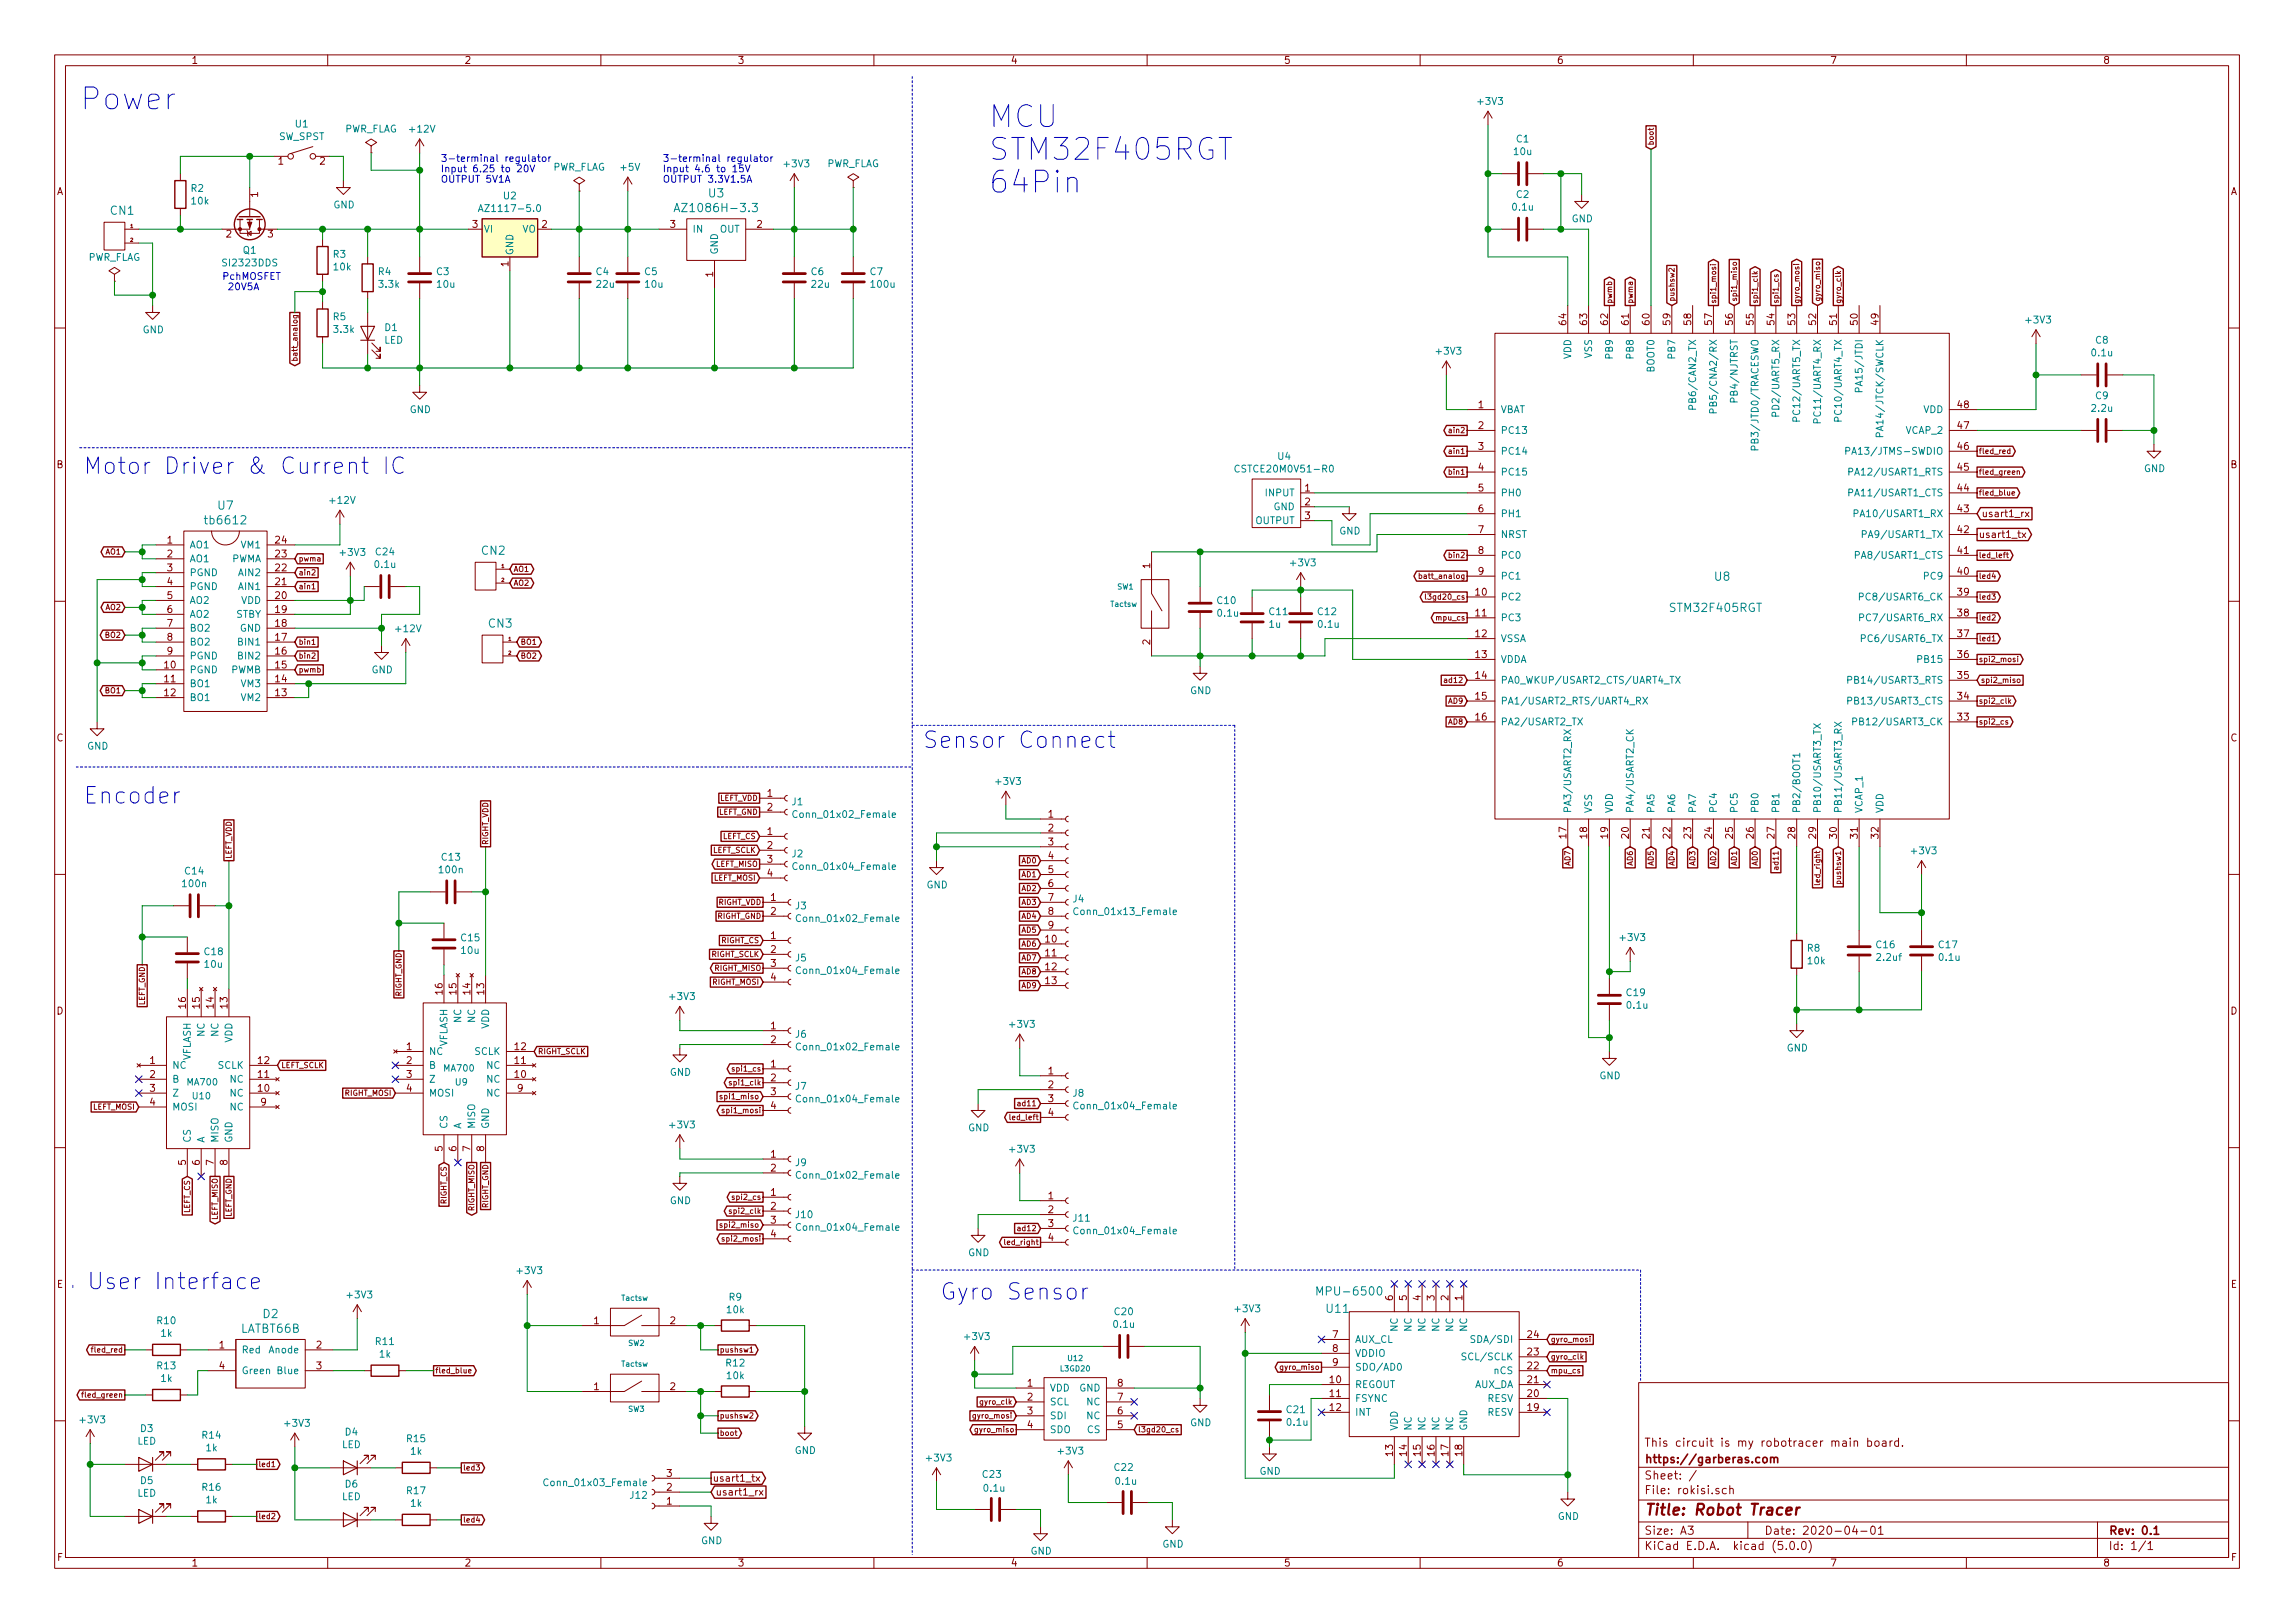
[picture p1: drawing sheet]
<svg xmlns="http://www.w3.org/2000/svg" width="420mm" height="297mm" viewBox="0 0 420 297" stroke-linecap="round" stroke-linejoin="round" font-family="sans-serif">
<defs><g id="words">
<g font-size="5.6" fill="#0000c2">
<text x="14.6" y="20.1">Power</text>
<text x="181" y="23.4">MCU</text>
<text x="181" y="29.3">STM32F405RGT</text>
<text x="181" y="35.3">64Pin</text>
</g>
<g font-size="4.2" fill="#0000c2">
<text x="15.2" y="86.8">Motor Driver &amp; Current IC</text>
<text x="168.9" y="136.9">Sensor Connect</text>
<text x="15.2" y="147.1">Encoder</text>
<text x="15.9" y="236">User Interface</text>
<text x="172.1" y="237.9">Gyro Sensor</text>
</g>
<text font-size="2.8" fill="#840000" x="301" y="277.3">Title: Robot Tracer</text>
<g font-size="2.1" fill="#008484">
<text x="20.3" y="39.3">CN1</text>
<text x="124.7" y="38.8">AZ1086H-3.3</text>
<text x="129.8" y="36.1">U3</text>
<text x="37.9" y="96">tb6612</text>
<text x="39.9" y="93.3">U7</text>
<text x="88.2" y="101.5">CN2</text>
<text x="313.9" y="106.3">U8</text>
<text x="306" y="112">STM32F405RGT</text>
<text x="89.5" y="114.9">CN3</text>
<text x="242" y="237.1">MPU-6500</text>
<text x="44.1" y="243.9">LATBT66B</text>
<text x="48.2" y="241.2">D2</text>
<text x="243" y="240.3">U11</text>
</g>
<g font-size="2.1" fill="#840000">
<text x="301" y="267.8">https://garberas.com</text>
<text x="301" y="264.8">This circuit is my robotracer main board.</text>
<text x="301" y="273.5">File: rokisi.sch</text>
<text x="301" y="270.8">Sheet: /</text>
<text x="301" y="280.9">Size: A3</text>
<text x="323" y="280.9">Date: 2020-04-01</text>
<text x="386" y="280.9">Rev: 0.1</text>
<text x="301" y="283.7">KiCad E.D.A. kicad (5.0.0)</text>
<text x="386" y="283.7">Id: 1/1</text>
</g>
<g font-size="1.8" fill="#840000">
<text x="35" y="11.7">1</text>
<text x="85" y="11.7">2</text>
<text x="135" y="11.7">3</text>
<text x="185" y="11.7">4</text>
<text x="235" y="11.7">5</text>
<text x="285" y="11.7">6</text>
<text x="335" y="11.7">7</text>
<text x="385" y="11.7">8</text>
<text x="10.4" y="35.7">A</text>
<text x="51" y="30.1">1</text>
<text x="58.6" y="30.1">2</text>
<text x="408.4" y="35.7">A</text>
<text x="47.2" y="36.1" transform="rotate(-90 47.2 36.1)">1</text>
<text x="86.5" y="41.7">3</text>
<text x="99.2" y="41.7">2</text>
<text x="122.7" y="41.7">3</text>
<text x="138.6" y="41.7">2</text>
<text x="41.4" y="43.5">2</text>
<text x="49" y="43.5">3</text>
<text x="93.1" y="48.8" transform="rotate(-90 93.1 48.8)">1</text>
<text x="130.6" y="50.7" transform="rotate(-90 130.6 50.7)">1</text>
<text x="286.8" y="59.4" transform="rotate(-90 286.8 59.4)">64</text>
<text x="290.6" y="59.4" transform="rotate(-90 290.6 59.4)">63</text>
<text x="294.4" y="59.4" transform="rotate(-90 294.4 59.4)">62</text>
<text x="298.2" y="59.4" transform="rotate(-90 298.2 59.4)">61</text>
<text x="302" y="59.4" transform="rotate(-90 302 59.4)">60</text>
<text x="305.8" y="59.4" transform="rotate(-90 305.8 59.4)">59</text>
<text x="309.6" y="59.4" transform="rotate(-90 309.6 59.4)">58</text>
<text x="313.4" y="59.4" transform="rotate(-90 313.4 59.4)">57</text>
<text x="317.2" y="59.4" transform="rotate(-90 317.2 59.4)">56</text>
<text x="321.1" y="59.4" transform="rotate(-90 321.1 59.4)">55</text>
<text x="324.9" y="59.4" transform="rotate(-90 324.9 59.4)">54</text>
<text x="328.7" y="59.4" transform="rotate(-90 328.7 59.4)">53</text>
<text x="332.5" y="59.4" transform="rotate(-90 332.5 59.4)">52</text>
<text x="336.3" y="59.4" transform="rotate(-90 336.3 59.4)">51</text>
<text x="340.1" y="59.4" transform="rotate(-90 340.1 59.4)">50</text>
<text x="343.9" y="59.4" transform="rotate(-90 343.9 59.4)">49</text>
<text x="270.7" y="74.7">1</text>
<text x="358.4" y="74.7">48</text>
<text x="270.7" y="78.5">2</text>
<text x="270.7" y="82.3">3</text>
<text x="358.4" y="82.3">46</text>
<text x="358.4" y="78.5">47</text>
<text x="10.4" y="85.7">B</text>
<text x="238.9" y="90">1</text>
<text x="270.7" y="86.1">4</text>
<text x="270.7" y="90">5</text>
<text x="358.4" y="90">44</text>
<text x="358.4" y="86.1">45</text>
<text x="408.4" y="85.7">B</text>
<text x="238.9" y="92.5">2</text>
<text x="238.9" y="95">3</text>
<text x="270.7" y="93.8">6</text>
<text x="358.4" y="93.8">43</text>
<text x="362.7" y="94.7">usart1_rx</text>
<text x="30.6" y="99.5">1</text>
<text x="50.5" y="99.5">24</text>
<text x="270.7" y="97.6">7</text>
<text x="270.7" y="101.4">8</text>
<text x="358.4" y="101.4">41</text>
<text x="358.4" y="97.6">42</text>
<text x="362.2" y="98.5">usart1_tx</text>
<text x="30.6" y="102">2</text>
<text x="30.6" y="104.6">3</text>
<text x="30.6" y="107.1">4</text>
<text x="50.5" y="107.1">21</text>
<text x="50.5" y="104.6">22</text>
<text x="50.5" y="102">23</text>
<text x="210.6" y="104" transform="rotate(-90 210.6 104)">1</text>
<text x="270.7" y="105.2">9</text>
<text x="358.4" y="105.2">40</text>
<text x="30.6" y="109.6">5</text>
<text x="30.6" y="112.2">6</text>
<text x="50.5" y="112.2">19</text>
<text x="50.5" y="109.6">20</text>
<text x="270.2" y="109">10</text>
<text x="270.2" y="112.8">11</text>
<text x="358.4" y="112.8">38</text>
<text x="358.4" y="109">39</text>
<text x="30.6" y="114.7">7</text>
<text x="30.6" y="117.3">8</text>
<text x="30.6" y="119.8">9</text>
<text x="50.5" y="119.8">16</text>
<text x="50.5" y="117.3">17</text>
<text x="50.5" y="114.7">18</text>
<text x="210.6" y="118" transform="rotate(-90 210.6 118)">2</text>
<text x="270.2" y="116.6">12</text>
<text x="358.4" y="116.6">37</text>
<text x="30.1" y="122.3">10</text>
<text x="30.1" y="124.9">11</text>
<text x="50.5" y="124.9">14</text>
<text x="50.5" y="122.3">15</text>
<text x="270.2" y="120.4">13</text>
<text x="270.2" y="124.2">14</text>
<text x="358.4" y="124.2">35</text>
<text x="358.4" y="120.4">36</text>
<text x="30.1" y="127.4">12</text>
<text x="50.5" y="127.4">13</text>
<text x="270.2" y="128.1">15</text>
<text x="270.2" y="131.9">16</text>
<text x="358.4" y="131.9">33</text>
<text x="358.4" y="128.1">34</text>
<text x="10.4" y="135.7">C</text>
<text x="408.4" y="135.7">C</text>
<text x="140.5" y="145.8">1</text>
<text x="140.5" y="148.4">2</text>
<text x="191.9" y="149.6">1</text>
<text x="140.5" y="152.8">1</text>
<text x="140.5" y="155.4">2</text>
<text x="191.9" y="152.2">2</text>
<text x="191.9" y="154.7">3</text>
<text x="286.8" y="153.4" transform="rotate(-90 286.8 153.4)">17</text>
<text x="290.6" y="153.4" transform="rotate(-90 290.6 153.4)">18</text>
<text x="294.4" y="153.4" transform="rotate(-90 294.4 153.4)">19</text>
<text x="298.2" y="153.4" transform="rotate(-90 298.2 153.4)">20</text>
<text x="302" y="153.4" transform="rotate(-90 302 153.4)">21</text>
<text x="305.8" y="153.4" transform="rotate(-90 305.8 153.4)">22</text>
<text x="309.6" y="153.4" transform="rotate(-90 309.6 153.4)">23</text>
<text x="313.4" y="153.4" transform="rotate(-90 313.4 153.4)">24</text>
<text x="317.2" y="153.4" transform="rotate(-90 317.2 153.4)">25</text>
<text x="321.1" y="153.4" transform="rotate(-90 321.1 153.4)">26</text>
<text x="324.9" y="153.4" transform="rotate(-90 324.9 153.4)">27</text>
<text x="328.7" y="153.4" transform="rotate(-90 328.7 153.4)">28</text>
<text x="332.5" y="153.4" transform="rotate(-90 332.5 153.4)">29</text>
<text x="336.3" y="153.4" transform="rotate(-90 336.3 153.4)">30</text>
<text x="340.1" y="153.4" transform="rotate(-90 340.1 153.4)">31</text>
<text x="343.9" y="153.4" transform="rotate(-90 343.9 153.4)">32</text>
<text x="140.5" y="157.9">3</text>
<text x="140.5" y="160.4">4</text>
<text x="191.9" y="157.3">4</text>
<text x="191.9" y="159.8">5</text>
<text x="141.1" y="164.9">1</text>
<text x="141.1" y="167.4">2</text>
<text x="191.9" y="162.3">6</text>
<text x="191.9" y="164.9">7</text>
<text x="191.9" y="167.4">8</text>
<text x="141.1" y="171.9">1</text>
<text x="191.4" y="172.5">10</text>
<text x="191.9" y="170">9</text>
<text x="141.1" y="174.4">2</text>
<text x="141.1" y="176.9">3</text>
<text x="141.1" y="179.5">4</text>
<text x="191.4" y="175">11</text>
<text x="191.4" y="177.6">12</text>
<text x="10.4" y="185.7">D</text>
<text x="34" y="184.5" transform="rotate(-90 34 184.5)">16</text>
<text x="36.6" y="184.5" transform="rotate(-90 36.6 184.5)">15</text>
<text x="39.1" y="184.5" transform="rotate(-90 39.1 184.5)">14</text>
<text x="41.7" y="184.5" transform="rotate(-90 41.7 184.5)">13</text>
<text x="81" y="182" transform="rotate(-90 81 182)">16</text>
<text x="83.6" y="182" transform="rotate(-90 83.6 182)">15</text>
<text x="86.1" y="182" transform="rotate(-90 86.1 182)">14</text>
<text x="88.6" y="182" transform="rotate(-90 88.6 182)">13</text>
<text x="191.4" y="180.1">13</text>
<text x="408.4" y="185.7">D</text>
<text x="141.1" y="188.4">1</text>
<text x="141.1" y="190.9">2</text>
<text x="27.5" y="194.7">1</text>
<text x="27.5" y="197.3">2</text>
<text x="47.3" y="197.3">11</text>
<text x="47.3" y="194.7">12</text>
<text x="74.4" y="192.2">1</text>
<text x="74.4" y="194.7">2</text>
<text x="74.4" y="197.3">3</text>
<text x="94.3" y="197.3">10</text>
<text x="94.3" y="194.7">11</text>
<text x="94.3" y="192.2">12</text>
<text x="141.1" y="195.4">1</text>
<text x="141.1" y="197.9">2</text>
<text x="191.9" y="196.6">1</text>
<text x="27.5" y="199.8">3</text>
<text x="27.5" y="202.3">4</text>
<text x="47.3" y="199.8">10</text>
<text x="47.8" y="202.3">9</text>
<text x="74.4" y="199.8">4</text>
<text x="94.8" y="199.8">9</text>
<text x="141.1" y="200.4">3</text>
<text x="141.1" y="203">4</text>
<text x="191.9" y="199.2">2</text>
<text x="191.9" y="201.7">3</text>
<text x="191.9" y="204.3">4</text>
<text x="34" y="213.2" transform="rotate(-90 34 213.2)">5</text>
<text x="36.6" y="213.2" transform="rotate(-90 36.6 213.2)">6</text>
<text x="39.1" y="213.2" transform="rotate(-90 39.1 213.2)">7</text>
<text x="41.7" y="213.2" transform="rotate(-90 41.7 213.2)">8</text>
<text x="81" y="210.7" transform="rotate(-90 81 210.7)">5</text>
<text x="83.6" y="210.7" transform="rotate(-90 83.6 210.7)">6</text>
<text x="86.1" y="210.7" transform="rotate(-90 86.1 210.7)">7</text>
<text x="88.6" y="210.7" transform="rotate(-90 88.6 210.7)">8</text>
<text x="141.1" y="211.9">1</text>
<text x="141.1" y="214.4">2</text>
<text x="141.1" y="218.9">1</text>
<text x="141.1" y="221.4">2</text>
<text x="191.9" y="219.5">1</text>
<text x="141.1" y="223.9">3</text>
<text x="141.1" y="226.5">4</text>
<text x="191.9" y="222">2</text>
<text x="191.9" y="224.6">3</text>
<text x="191.9" y="227.1">4</text>
<text x="10.4" y="235.7">E</text>
<text x="255" y="238" transform="rotate(-90 255 238)">6</text>
<text x="257.6" y="238" transform="rotate(-90 257.6 238)">5</text>
<text x="260.1" y="238" transform="rotate(-90 260.1 238)">4</text>
<text x="262.6" y="238" transform="rotate(-90 262.6 238)">3</text>
<text x="265.2" y="238" transform="rotate(-90 265.2 238)">2</text>
<text x="267.7" y="238" transform="rotate(-90 267.7 238)">1</text>
<text x="408.4" y="235.7">E</text>
<text x="108.7" y="242.4">1</text>
<text x="122.7" y="242.4">2</text>
<text x="244" y="244.9">7</text>
<text x="279.7" y="244.9">24</text>
<text x="40.2" y="246.8">1</text>
<text x="40.2" y="250.6">4</text>
<text x="57.9" y="246.8">2</text>
<text x="57.9" y="250.6">3</text>
<text x="244" y="247.4">8</text>
<text x="244" y="250">9</text>
<text x="279.7" y="250.6">22</text>
<text x="279.7" y="248.1">23</text>
<text x="108.7" y="254.4">1</text>
<text x="122.7" y="254.4">2</text>
<text x="188.1" y="253.8">1</text>
<text x="188.1" y="256.3">2</text>
<text x="204.6" y="256.3">7</text>
<text x="204.6" y="253.8">8</text>
<text x="243.5" y="253.1">10</text>
<text x="243.5" y="255.7">11</text>
<text x="279.7" y="255.7">20</text>
<text x="279.7" y="253.1">21</text>
<text x="188.1" y="258.9">3</text>
<text x="188.1" y="261.4">4</text>
<text x="204.6" y="261.4">5</text>
<text x="204.6" y="258.9">6</text>
<text x="243.5" y="258.2">12</text>
<text x="279.7" y="258.2">19</text>
<text x="255" y="266.4" transform="rotate(-90 255 266.4)">13</text>
<text x="257.6" y="266.4" transform="rotate(-90 257.6 266.4)">14</text>
<text x="260.1" y="266.4" transform="rotate(-90 260.1 266.4)">15</text>
<text x="262.6" y="266.4" transform="rotate(-90 262.6 266.4)">16</text>
<text x="265.2" y="266.4" transform="rotate(-90 265.2 266.4)">17</text>
<text x="267.7" y="266.4" transform="rotate(-90 267.7 266.4)">18</text>
<text x="122.1" y="275.4">1</text>
<text x="122.1" y="272.8">2</text>
<text x="122.1" y="270.3">3</text>
<text x="130.4" y="271.2">usart1_tx</text>
<text x="131" y="273.7">usart1_rx</text>
<text x="10.5" y="285.7">F</text>
<text x="35" y="286.7">1</text>
<text x="85" y="286.7">2</text>
<text x="135" y="286.7">3</text>
<text x="185" y="286.7">4</text>
<text x="235" y="286.7">5</text>
<text x="285" y="286.7">6</text>
<text x="335" y="286.7">7</text>
<text x="385" y="286.7">8</text>
<text x="408.5" y="285.7">F</text>
</g>
<g font-size="1.8" fill="#008484">
<text x="54.1" y="23.3">U1</text>
<text x="270.7" y="19.2">+3V3</text>
<text x="51" y="25.6">SW_SPST</text>
<text x="63" y="24.2">PWR_FLAG</text>
<text x="75.1" y="24.3">+12V</text>
<text x="277.2" y="28.4">10u</text>
<text x="277.6" y="26.1">C1</text>
<text x="35" y="35.1">R2</text>
<text x="101.1" y="31.2">PWR_FLAG</text>
<text x="113.7" y="31.3">+5V</text>
<text x="143.7" y="30.6">+3V3</text>
<text x="151.3" y="30.6">PWR_FLAG</text>
<text x="35.1" y="37.4">10k</text>
<text x="61" y="38.1">GND</text>
<text x="88.7" y="38.8">AZ1117-5.0</text>
<text x="92.2" y="36.5">U2</text>
<text x="277" y="38.5">0.1u</text>
<text x="277.6" y="36.2">C2</text>
<text x="287.7" y="40.7">GND</text>
<text x="16" y="47.7">PWR_FLAG</text>
<text x="44.6" y="46.4">Q1</text>
<text x="61" y="47.2">R3</text>
<text x="88.5" y="42.6">VI</text>
<text x="94" y="46.8" transform="rotate(-90 94 46.8)">GND</text>
<text x="95.6" y="42.6">VO</text>
<text x="126.7" y="42.6">IN</text>
<text x="131.4" y="46.6" transform="rotate(-90 131.4 46.6)">GND</text>
<text x="131.8" y="42.6">OUT</text>
<text x="41" y="48.8">SI2323DDS</text>
<text x="61.2" y="49.5">10k</text>
<text x="69.3" y="50.4">R4</text>
<text x="69.5" y="52.7">3.3k</text>
<text x="80" y="50.4">C3</text>
<text x="80.1" y="52.7">10u</text>
<text x="109.2" y="50.4">C4</text>
<text x="109.3" y="52.7">22u</text>
<text x="118.1" y="50.4">C5</text>
<text x="118.2" y="52.7">10u</text>
<text x="148.5" y="50.4">C6</text>
<text x="148.7" y="52.7">22u</text>
<text x="159.3" y="50.4">C7</text>
<text x="159.6" y="52.7">100u</text>
<text x="61" y="58.6">R5</text>
<text x="371" y="59.2">+3V3</text>
<text x="26.1" y="61">GND</text>
<text x="61.2" y="60.9">3.3k</text>
<text x="70.3" y="62.9">LED</text>
<text x="70.5" y="60.6">D1</text>
<text x="263.1" y="64.9">+3V3</text>
<text x="287.7" y="65.7" transform="rotate(-90 287.7 65.7)">VDD</text>
<text x="291.5" y="65.5" transform="rotate(-90 291.5 65.5)">VSS</text>
<text x="295.3" y="65.4" transform="rotate(-90 295.3 65.4)">PB9</text>
<text x="299.1" y="65.4" transform="rotate(-90 299.1 65.4)">PB8</text>
<text x="306.7" y="65.4" transform="rotate(-90 306.7 65.4)">PB7</text>
<text x="383.1" y="65.2">0.1u</text>
<text x="383.7" y="62.9">C8</text>
<text x="302.9" y="68.1" transform="rotate(-90 302.9 68.1)">BOOT0</text>
<text x="341" y="70.8" transform="rotate(-90 341 70.8)">PA15/JTDI</text>
<text x="75" y="75.6">GND</text>
<text x="274.7" y="75.6">VBAT</text>
<text x="310.5" y="74" transform="rotate(-90 310.5 74)">PB6/CAN2_TX</text>
<text x="314.3" y="73.7" transform="rotate(-90 314.3 73.7)">PB5/CNA2/RX</text>
<text x="318.1" y="72.8" transform="rotate(-90 318.1 72.8)">PB4/NJTRST</text>
<text x="325.8" y="75.3" transform="rotate(-90 325.8 75.3)">PD2/UART5_RX</text>
<text x="329.6" y="76.1" transform="rotate(-90 329.6 76.1)">PC12/UART5_TX</text>
<text x="333.4" y="76.3" transform="rotate(-90 333.4 76.3)">PC11/UART4_RX</text>
<text x="337.2" y="76.1" transform="rotate(-90 337.2 76.1)">PC10/UART4_TX</text>
<text x="352.1" y="75.6">VDD</text>
<text x="383.1" y="75.4">2.2u</text>
<text x="383.7" y="73.1">C9</text>
<text x="274.7" y="79.4">PC13</text>
<text x="274.7" y="83.2">PC14</text>
<text x="321.9" y="81.1" transform="rotate(-90 321.9 81.1)">PB3/JTD0/TRACESWO</text>
<text x="339.6" y="83.2">PA13/JTMS-SWDIO</text>
<text x="344.8" y="78.5" transform="rotate(-90 344.8 78.5)">PA14/JTCK/SWCLK</text>
<text x="349" y="79.4">VCAP_2</text>
<text x="226.9" y="86.5">CSTCE20M0V51-R0</text>
<text x="234" y="84.2">U4</text>
<text x="274.7" y="87">PC15</text>
<text x="339.3" y="87">PA12/USART1_RTS</text>
<text x="392.5" y="86.4">GND</text>
<text x="60.5" y="92.2">+12V</text>
<text x="229.8" y="95.9">OUTPUT</text>
<text x="231.8" y="90.8">INPUT</text>
<text x="233.2" y="93.4">GND</text>
<text x="274.7" y="90.8">PH0</text>
<text x="274.7" y="94.7">PH1</text>
<text x="339.3" y="90.8">PA11/USART1_CTS</text>
<text x="340.4" y="94.7">PA10/USART1_RX</text>
<text x="34.7" y="100.4">AO1</text>
<text x="44.2" y="100.4">VM1</text>
<text x="62.4" y="101.7">+3V3</text>
<text x="68.9" y="101.6">C24</text>
<text x="245.2" y="97.8">GND</text>
<text x="274.7" y="98.5">NRST</text>
<text x="341.6" y="98.5">PA9/USART1_TX</text>
<text x="34.7" y="102.9">AO1</text>
<text x="34.7" y="105.4">PGND</text>
<text x="34.7" y="108">PGND</text>
<text x="42.3" y="102.9">PWMA</text>
<text x="43.8" y="108">AIN1</text>
<text x="43.8" y="105.4">AIN2</text>
<text x="68.7" y="103.9">0.1u</text>
<text x="236.4" y="103.6">+3V3</text>
<text x="274.7" y="102.3">PC0</text>
<text x="274.7" y="106.1">PC1</text>
<text x="340.3" y="102.3">PA8/USART1_CTS</text>
<text x="352.4" y="106.1">PC9</text>
<text x="34.7" y="110.5">AO2</text>
<text x="34.7" y="113.1">AO2</text>
<text x="43.2" y="113.1">STBY</text>
<text x="44.1" y="110.5">VDD</text>
<text x="222.9" y="110.6">C10</text>
<text x="223" y="112.9">0.1u</text>
<text x="232.4" y="112.6">C11</text>
<text x="241.3" y="112.6">C12</text>
<text x="274.7" y="109.9">PC2</text>
<text x="274.7" y="113.7">PC3</text>
<text x="341.3" y="109.9">PC8/USART6_CK</text>
<text x="341.4" y="113.7">PC7/USART6_RX</text>
<text x="34.7" y="115.6">BO2</text>
<text x="34.7" y="118.1">BO2</text>
<text x="43.8" y="118.1">BIN1</text>
<text x="43.9" y="115.6">GND</text>
<text x="72.6" y="115.7">+12V</text>
<text x="232.4" y="114.9">1u</text>
<text x="241.5" y="114.9">0.1u</text>
<text x="274.7" y="117.5">VSSA</text>
<text x="341.6" y="117.5">PC6/USART6_TX</text>
<text x="34.7" y="123.2">PGND</text>
<text x="34.7" y="125.8">BO1</text>
<text x="34.7" y="120.7">PGND</text>
<text x="42.3" y="123.2">PWMB</text>
<text x="43.8" y="120.7">BIN2</text>
<text x="44.2" y="125.8">VM3</text>
<text x="68" y="123.2">GND</text>
<text x="274.7" y="121.3">VDDA</text>
<text x="274.7" y="125.1">PA0_WKUP/USART2_CTS/UART4_TX</text>
<text x="339.3" y="125.1">PB14/USART3_RTS</text>
<text x="351.4" y="121.3">PB15</text>
<text x="34.7" y="128.3">BO1</text>
<text x="44.2" y="128.3">VM2</text>
<text x="217.9" y="127">GND</text>
<text x="274.7" y="128.9">PA1/USART2_RTS/UART4_RX</text>
<text x="339.3" y="128.9">PB13/USART3_CTS</text>
<text x="16" y="137.2">GND</text>
<text x="274.7" y="132.8">PA2/USART2_TX</text>
<text x="340.3" y="132.8">PB12/USART3_CK</text>
<text x="182.4" y="143.6">+3V3</text>
<text x="145" y="147.4">J1</text>
<text x="145.8" y="149.7">Conn_01x02_Female</text>
<text x="287.7" y="148.9" transform="rotate(-90 287.7 148.9)">PA3/USART2_RX</text>
<text x="291.5" y="148.9" transform="rotate(-90 291.5 148.9)">VSS</text>
<text x="295.3" y="148.9" transform="rotate(-90 295.3 148.9)">VDD</text>
<text x="299.1" y="148.9" transform="rotate(-90 299.1 148.9)">PA4/USART2_CK</text>
<text x="302.9" y="148.9" transform="rotate(-90 302.9 148.9)">PA5</text>
<text x="306.7" y="148.9" transform="rotate(-90 306.7 148.9)">PA6</text>
<text x="310.5" y="148.9" transform="rotate(-90 310.5 148.9)">PA7</text>
<text x="314.3" y="148.9" transform="rotate(-90 314.3 148.9)">PC4</text>
<text x="318.1" y="148.9" transform="rotate(-90 318.1 148.9)">PC5</text>
<text x="321.9" y="148.9" transform="rotate(-90 321.9 148.9)">PB0</text>
<text x="325.8" y="148.9" transform="rotate(-90 325.8 148.9)">PB1</text>
<text x="329.6" y="148.9" transform="rotate(-90 329.6 148.9)">PB2/BOOT1</text>
<text x="333.4" y="148.9" transform="rotate(-90 333.4 148.9)">PB10/USART3_TX</text>
<text x="337.2" y="148.9" transform="rotate(-90 337.2 148.9)">PB11/USART3_RX</text>
<text x="341" y="148.9" transform="rotate(-90 341 148.9)">VCAP_1</text>
<text x="344.8" y="148.9" transform="rotate(-90 344.8 148.9)">VDD</text>
<text x="33.9" y="160.1">C14</text>
<text x="80.5" y="159.8">100n</text>
<text x="80.9" y="157.5">C13</text>
<text x="145" y="156.9">J2</text>
<text x="145.8" y="159.2">Conn_01x04_Female</text>
<text x="350.1" y="156.3">+3V3</text>
<text x="33.6" y="162.4">100n</text>
<text x="145.7" y="166.4">J3</text>
<text x="169.6" y="162.6">GND</text>
<text x="196.5" y="165.2">J4</text>
<text x="197.3" y="167.5">Conn_01x13_Female</text>
<text x="84.5" y="172.3">C15</text>
<text x="146.5" y="168.7">Conn_01x02_Female</text>
<text x="296.7" y="172.2">+3V3</text>
<text x="343.6" y="173.5">C16</text>
<text x="355" y="173.5">C17</text>
<text x="37.5" y="174.8">C18</text>
<text x="37.5" y="177.1">10u</text>
<text x="84.5" y="174.6">10u</text>
<text x="145.7" y="176">J5</text>
<text x="146.5" y="178.3">Conn_01x04_Female</text>
<text x="330.9" y="174.2">R8</text>
<text x="331" y="176.5">10k</text>
<text x="343.7" y="175.9">2.2uf</text>
<text x="355.1" y="175.9">0.1u</text>
<text x="122.8" y="183">+3V3</text>
<text x="297.8" y="182.3">C19</text>
<text x="298" y="184.6">0.1u</text>
<text x="37.5" y="189.7" transform="rotate(-90 37.5 189.7)">NC</text>
<text x="40" y="189.7" transform="rotate(-90 40 189.7)">NC</text>
<text x="42.5" y="190.8" transform="rotate(-90 42.5 190.8)">VDD</text>
<text x="81.9" y="191.7" transform="rotate(-90 81.9 191.7)">VFLASH</text>
<text x="84.5" y="187.1" transform="rotate(-90 84.5 187.1)">NC</text>
<text x="87" y="187.1" transform="rotate(-90 87 187.1)">NC</text>
<text x="89.5" y="188.3" transform="rotate(-90 89.5 188.3)">VDD</text>
<text x="145.7" y="189.9">J6</text>
<text x="185" y="188.1">+3V3</text>
<text x="31.5" y="195.6">NC</text>
<text x="34.9" y="194.2" transform="rotate(-90 34.9 194.2)">VFLASH</text>
<text x="39.9" y="195.6">SCLK</text>
<text x="78.5" y="193.1">NC</text>
<text x="78.5" y="195.6">B</text>
<text x="86.9" y="193.1">SCLK</text>
<text x="89.1" y="195.6">NC</text>
<text x="122.6" y="196.9">GND</text>
<text x="146.5" y="192.2">Conn_01x02_Female</text>
<text x="292.8" y="197.5">GND</text>
<text x="327.1" y="192.4">GND</text>
<text x="31.5" y="198.2">B</text>
<text x="31.5" y="200.7">Z</text>
<text x="31.5" y="203.2">MOSI</text>
<text x="42.1" y="200.7">NC</text>
<text x="42.1" y="198.2">NC</text>
<text x="42.1" y="203.2">NC</text>
<text x="78.5" y="198.2">Z</text>
<text x="78.5" y="200.7">MOSI</text>
<text x="89.1" y="198.2">NC</text>
<text x="89.1" y="200.7">NC</text>
<text x="145.7" y="199.5">J7</text>
<text x="146.5" y="201.8">Conn_01x04_Female</text>
<text x="196.5" y="200.7">J8</text>
<text x="197.3" y="203">Conn_01x04_Female</text>
<text x="34.9" y="209.2" transform="rotate(-90 34.9 209.2)">CS</text>
<text x="37.5" y="209.2" transform="rotate(-90 37.5 209.2)">A</text>
<text x="40" y="209.2" transform="rotate(-90 40 209.2)">MISO</text>
<text x="42.5" y="209.2" transform="rotate(-90 42.5 209.2)">GND</text>
<text x="81.9" y="206.7" transform="rotate(-90 81.9 206.7)">CS</text>
<text x="84.5" y="206.7" transform="rotate(-90 84.5 206.7)">A</text>
<text x="87" y="206.7" transform="rotate(-90 87 206.7)">MISO</text>
<text x="89.5" y="206.7" transform="rotate(-90 89.5 206.7)">GND</text>
<text x="122.8" y="206.5">+3V3</text>
<text x="177.2" y="207">GND</text>
<text x="145.7" y="213.4">J9</text>
<text x="146.5" y="215.7">Conn_01x02_Female</text>
<text x="185" y="211">+3V3</text>
<text x="122.6" y="220.4">GND</text>
<text x="145.7" y="222.9">J10</text>
<text x="146.5" y="225.3">Conn_01x04_Female</text>
<text x="196.5" y="223.6">J11</text>
<text x="197.3" y="225.9">Conn_01x04_Female</text>
<text x="94.8" y="233.2">+3V3</text>
<text x="177.2" y="229.9">GND</text>
<text x="63.7" y="237.6">+3V3</text>
<text x="133.5" y="238">R9</text>
<text x="28.8" y="242.4">R10</text>
<text x="29.5" y="244.7">1k</text>
<text x="133.1" y="240.3">10k</text>
<text x="176.7" y="245.2">+3V3</text>
<text x="204" y="243">0.1u</text>
<text x="204.1" y="240.7">C20</text>
<text x="226.3" y="240.2">+3V3</text>
<text x="248" y="245.8">AUX_CL</text>
<text x="255.9" y="243.6" transform="rotate(-90 255.9 243.6)">NC</text>
<text x="258.4" y="243.6" transform="rotate(-90 258.4 243.6)">NC</text>
<text x="261" y="243.6" transform="rotate(-90 261 243.6)">NC</text>
<text x="263.5" y="243.6" transform="rotate(-90 263.5 243.6)">NC</text>
<text x="266.1" y="243.6" transform="rotate(-90 266.1 243.6)">NC</text>
<text x="268.6" y="243.6" transform="rotate(-90 268.6 243.6)">NC</text>
<text x="270" y="245.8">SDA/SDI</text>
<text x="28.8" y="250.6">R13</text>
<text x="44.2" y="247.7">Red</text>
<text x="44.2" y="251.5">Green</text>
<text x="49.4" y="247.7">Anode</text>
<text x="51" y="251.5">Blue</text>
<text x="68.8" y="246.2">R11</text>
<text x="69.5" y="248.5">1k</text>
<text x="133" y="250.1">R12</text>
<text x="248" y="248.3">VDDIO</text>
<text x="248" y="250.9">SDO/AD0</text>
<text x="268.3" y="249">SCL/SCLK</text>
<text x="273.6" y="251.5">nCS</text>
<text x="29.5" y="252.9">1k</text>
<text x="133.1" y="252.4">10k</text>
<text x="192.2" y="254.7">VDD</text>
<text x="192.2" y="257.2">SCL</text>
<text x="197.6" y="254.7">GND</text>
<text x="199" y="257.2">NC</text>
<text x="248" y="254">REGOUT</text>
<text x="248" y="256.6">FSYNC</text>
<text x="269.8" y="254">AUX_DA</text>
<text x="272.3" y="256.6">RESV</text>
<text x="14.8" y="260.5">+3V3</text>
<text x="25.8" y="262.1">D3</text>
<text x="37.1" y="263.3">R14</text>
<text x="52.3" y="261.1">+3V3</text>
<text x="63.2" y="262.7">D4</text>
<text x="74.5" y="263.9">R15</text>
<text x="192.2" y="259.8">SDI</text>
<text x="192.2" y="262.3">SDO</text>
<text x="199" y="259.8">NC</text>
<text x="199.1" y="262.3">CS</text>
<text x="217.9" y="261">GND</text>
<text x="235.6" y="258.6">C21</text>
<text x="235.7" y="260.9">0.1u</text>
<text x="248" y="259.1">INT</text>
<text x="255.9" y="261.9" transform="rotate(-90 255.9 261.9)">VDD</text>
<text x="258.4" y="261.9" transform="rotate(-90 258.4 261.9)">NC</text>
<text x="261" y="261.9" transform="rotate(-90 261 261.9)">NC</text>
<text x="263.5" y="261.9" transform="rotate(-90 263.5 261.9)">NC</text>
<text x="266.1" y="261.9" transform="rotate(-90 266.1 261.9)">NC</text>
<text x="268.6" y="261.9" transform="rotate(-90 268.6 261.9)">GND</text>
<text x="272.3" y="259.1">RESV</text>
<text x="25.1" y="264.4">LED</text>
<text x="37.8" y="265.6">1k</text>
<text x="62.6" y="265">LED</text>
<text x="75.2" y="266.3">1k</text>
<text x="145.5" y="266.1">GND</text>
<text x="169.7" y="267.5">+3V3</text>
<text x="193.9" y="266.2">+3V3</text>
<text x="204.1" y="269.2">C22</text>
<text x="230.6" y="269.9">GND</text>
<text x="25.1" y="273.9">LED</text>
<text x="25.8" y="271.6">D5</text>
<text x="37.1" y="272.8">R16</text>
<text x="37.8" y="275.1">1k</text>
<text x="62.6" y="274.6">LED</text>
<text x="63.2" y="272.2">D6</text>
<text x="74.5" y="273.5">R17</text>
<text x="75.2" y="275.8">1k</text>
<text x="100.2" y="272">Conn_01x03_Female</text>
<text x="115.4" y="274.3">J12</text>
<text x="180" y="270.5">C23</text>
<text x="180.2" y="273">0.1u</text>
<text x="204.4" y="271.7">0.1u</text>
<text x="285.2" y="278.2">GND</text>
<text x="128.3" y="282.6">GND</text>
<text x="188.7" y="284.5">GND</text>
<text x="212.8" y="283.2">GND</text>
</g>
<g font-size="1.8" fill="#0000c2">
<text x="80.6" y="29.6">3-terminal regulator</text>
<text x="121.3" y="29.6">3-terminal regulator</text>
<text x="80.6" y="31.5">Input 6.25 to 20V</text>
<text x="80.6" y="33.4">OUTPUT 5V1A</text>
<text x="121.3" y="31.5">Input 4.6 to 15V</text>
<text x="121.3" y="33.4">OUTPUT 3.3V1.5A</text>
<text x="40.6" y="51.2">PchMOSFET</text>
<text x="41.1" y="53.1">20V5A</text>
</g>
<g font-size="1.7" fill="#008484">
<text x="81.4" y="196.1">MA700</text>
<text x="34.4" y="198.6">MA700</text>
<text x="35.4" y="201.2">U10</text>
<text x="83.4" y="198.6">U9</text>
</g>
<g font-size="1.4" fill="#840000">
<text x="302.7" y="26.7" transform="rotate(-90 302.7 26.7)">boot</text>
<text x="295.1" y="55.7" transform="rotate(-90 295.1 55.7)">pwmb</text>
<text x="298.9" y="55.7" transform="rotate(-90 298.9 55.7)">pwma</text>
<text x="306.6" y="55.3" transform="rotate(-90 306.6 55.3)">pushsw2</text>
<text x="314.2" y="55.7" transform="rotate(-90 314.2 55.7)">spi1_mosi</text>
<text x="318" y="55.3" transform="rotate(-90 318 55.3)">spi1_miso</text>
<text x="321.8" y="55.7" transform="rotate(-90 321.8 55.7)">spi1_clk</text>
<text x="325.6" y="55.7" transform="rotate(-90 325.6 55.7)">spi1_cs</text>
<text x="329.4" y="55.7" transform="rotate(-90 329.4 55.7)">gyro_mosi</text>
<text x="333.2" y="55.3" transform="rotate(-90 333.2 55.3)">gyro_miso</text>
<text x="337" y="55.7" transform="rotate(-90 337 55.7)">gyro_clk</text>
<text x="54.5" y="65.2" transform="rotate(-90 54.5 65.2)">batt_analog</text>
<text x="265.6" y="83.1">ain1</text>
<text x="265.6" y="79.3">ain2</text>
<text x="362.2" y="83.1">fled_red</text>
<text x="265.5" y="86.9">bin1</text>
<text x="362.2" y="86.9">fled_green</text>
<text x="362.2" y="90.7">fled_blue</text>
<text x="19.4" y="101.5">AO1</text>
<text x="54.6" y="102.8">pwma</text>
<text x="54.6" y="105.3">ain2</text>
<text x="54.6" y="107.8">ain1</text>
<text x="94" y="104.7">AO1</text>
<text x="94" y="107.2">AO2</text>
<text x="260.6" y="105.9">batt_analog</text>
<text x="265.5" y="102.1">bin2</text>
<text x="362.2" y="105.9">led4</text>
<text x="362.2" y="102.1">led_left</text>
<text x="19.4" y="111.6">AO2</text>
<text x="261.7" y="109.7">l3gd20_cs</text>
<text x="263.1" y="113.5">mpu_cs</text>
<text x="362.2" y="113.5">led2</text>
<text x="362.2" y="109.7">led3</text>
<text x="19.4" y="116.7">BO2</text>
<text x="54.6" y="118">bin1</text>
<text x="95.2" y="118">BO1</text>
<text x="362.2" y="117.4">led1</text>
<text x="54.6" y="123.1">pwmb</text>
<text x="54.6" y="120.5">bin2</text>
<text x="95.2" y="120.5">BO2</text>
<text x="264.8" y="125">ad12</text>
<text x="362.2" y="121.2">spi2_mosi</text>
<text x="362.6" y="125">spi2_miso</text>
<text x="19.4" y="126.9">BO1</text>
<text x="265.2" y="128.8">AD9</text>
<text x="362.2" y="128.8">spi2_clk</text>
<text x="265.2" y="132.6">AD8</text>
<text x="362.2" y="132.6">spi2_cs</text>
<text x="131.5" y="149.1">LEFT_GND</text>
<text x="131.7" y="146.6">LEFT_VDD</text>
<text x="89.4" y="154.7" transform="rotate(-90 89.4 154.7)">RIGHT_VDD</text>
<text x="132.3" y="153.6">LEFT_CS</text>
<text x="42.4" y="157.3" transform="rotate(-90 42.4 157.3)">LEFT_VDD</text>
<text x="130.5" y="156.1">LEFT_SCLK</text>
<text x="130.7" y="161.2">LEFT_MOSI</text>
<text x="131.1" y="158.6">LEFT_MISO</text>
<text x="187.1" y="158">AD0</text>
<text x="187.1" y="160.5">AD1</text>
<text x="287.5" y="158.4" transform="rotate(-90 287.5 158.4)">AD7</text>
<text x="298.9" y="158.4" transform="rotate(-90 298.9 158.4)">AD6</text>
<text x="302.7" y="158.4" transform="rotate(-90 302.7 158.4)">AD5</text>
<text x="306.6" y="158.4" transform="rotate(-90 306.6 158.4)">AD4</text>
<text x="310.4" y="158.4" transform="rotate(-90 310.4 158.4)">AD3</text>
<text x="314.2" y="158.4" transform="rotate(-90 314.2 158.4)">AD2</text>
<text x="318" y="158.4" transform="rotate(-90 318 158.4)">AD1</text>
<text x="321.8" y="158.4" transform="rotate(-90 321.8 158.4)">AD0</text>
<text x="325.6" y="158.8" transform="rotate(-90 325.6 158.8)">ad11</text>
<text x="333.2" y="161.4" transform="rotate(-90 333.2 161.4)">led_right</text>
<text x="337" y="161.5" transform="rotate(-90 337 161.5)">pushsw1</text>
<text x="131.5" y="165.6">RIGHT_VDD</text>
<text x="187.1" y="163.1">AD2</text>
<text x="187.1" y="165.6">AD3</text>
<text x="131.3" y="168.2">RIGHT_GND</text>
<text x="132.1" y="172.6">RIGHT_CS</text>
<text x="187.1" y="168.2">AD4</text>
<text x="187.1" y="170.7">AD5</text>
<text x="187.1" y="173.2">AD6</text>
<text x="130.3" y="175.1">RIGHT_SCLK</text>
<text x="130.9" y="177.7">RIGHT_MISO</text>
<text x="187.1" y="175.8">AD7</text>
<text x="187.1" y="178.3">AD8</text>
<text x="26.5" y="184.1" transform="rotate(-90 26.5 184.1)">LEFT_GND</text>
<text x="73.5" y="182.4" transform="rotate(-90 73.5 182.4)">RIGHT_GND</text>
<text x="130.5" y="180.2">RIGHT_MOSI</text>
<text x="187.1" y="180.9">AD9</text>
<text x="51.4" y="195.5">LEFT_SCLK</text>
<text x="98.4" y="192.9">RIGHT_SCLK</text>
<text x="134.4" y="196.1">spi1_cs</text>
<text x="17" y="203.1">LEFT_MOSI</text>
<text x="63.2" y="200.5">RIGHT_MOSI</text>
<text x="132.3" y="201.2">spi1_miso</text>
<text x="132.7" y="203.7">spi1_mosi</text>
<text x="134" y="198.6">spi1_clk</text>
<text x="186.7" y="202.4">ad11</text>
<text x="185.4" y="205">led_left</text>
<text x="81.8" y="220.4" transform="rotate(-90 81.8 220.4)">RIGHT_CS</text>
<text x="86.8" y="221.6" transform="rotate(-90 86.8 221.6)">RIGHT_MISO</text>
<text x="89.4" y="221.1" transform="rotate(-90 89.4 221.1)">RIGHT_GND</text>
<text x="134.4" y="219.6">spi2_cs</text>
<text x="34.8" y="222.1" transform="rotate(-90 34.8 222.1)">LEFT_CS</text>
<text x="39.9" y="223.3" transform="rotate(-90 39.9 223.3)">LEFT_MISO</text>
<text x="42.4" y="222.8" transform="rotate(-90 42.4 222.8)">LEFT_GND</text>
<text x="132.3" y="224.7">spi2_miso</text>
<text x="132.7" y="227.2">spi2_mosi</text>
<text x="134" y="222.1">spi2_clk</text>
<text x="184.4" y="227.8">led_right</text>
<text x="186.7" y="225.3">ad12</text>
<text x="283.8" y="245.6">gyro_mosi</text>
<text x="17.2" y="247.5">fled_red</text>
<text x="79.6" y="251.3">fled_blue</text>
<text x="131.7" y="247.5">pushsw1</text>
<text x="234.7" y="250.7">gyro_miso</text>
<text x="283.8" y="248.8">gyro_clk</text>
<text x="283.8" y="251.3">mpu_cs</text>
<text x="15.6" y="255.8">fled_green</text>
<text x="179.8" y="257.1">gyro_clk</text>
<text x="131.7" y="259.6">pushsw2</text>
<text x="131.7" y="262.8">boot</text>
<text x="178.4" y="259.6">gyro_mosi</text>
<text x="178.8" y="262.1">gyro_miso</text>
<text x="208.3" y="262.1">l3gd20_cs</text>
<text x="47.2" y="268.5">led1</text>
<text x="84.7" y="269.1">led3</text>
<text x="47.2" y="278">led2</text>
<text x="84.7" y="278.6">led4</text>
</g>
<g font-size="1.4" fill="#008484">
<text x="204.5" y="107.9">SW1</text>
<text x="203.4" y="111.1">Tactsw</text>
<text x="113.8" y="238.1">Tactsw</text>
<text x="113.8" y="250.1">Tactsw</text>
<text x="115" y="246.3">SW2</text>
<text x="194.3" y="251">L3GD20</text>
<text x="195.6" y="249.1">U12</text>
<text x="115" y="258.4">SW3</text>
</g>
<g font-size=".9" fill="#840000">
<text x="23.9" y="41.7">1</text>
<text x="23.9" y="44.3">2</text>
<text x="91.8" y="103.9">1</text>
<text x="91.8" y="106.5">2</text>
<text x="93.1" y="117.3">1</text>
<text x="93.1" y="119.8">2</text>
</g>
</g></defs>
<g fill="none" stroke="#840000" stroke-width=".18">
<path d="M10 10h400v277h-400zM12 12h396v273.1h-396zM60 10v2M110 10v2M160 10v2M210 10v2M260 10v2M310 10v2M360 10v2M33 31.8v1.3M33 38.1v1.3M45.7 34.3v5.4"/>
<path d="M50.2 28.6h2.5M57.3 26.8l-4.1 1.3M57.8 28.6h2.5M62.9 33.1v1.2h1.2l-1.2 1.3-1.3-1.3h1.3M67.9 26.7l1.1-.6-1.1-.7-1 .7 1 .6v1.3M67.9 28h.1M76.8 25.4l-.7 1.3M76.8 25.4v2.6M76.8 25.4l.8 1.3M106 33.7l1.1-.6-1.1-.7-1 .7 1 .6v1.3M106 35h.1M114.9 32.4v2.6"/>
<path d="M114.9 32.4l-.7 1.3M114.9 32.4l.8 1.3M145.4 31.8v2.5M145.4 31.8l-.7 1.3M145.4 31.8l.8 1.3M156.2 33.1l1-.7-1-.6-1 .6 1 .7v1.2M156.2 34.3h.1M272.4 20.4l-.7 1.2M272.4 20.4v2.5M272.4 20.4l.8 1.2M275 31.8h2.7M279.8 31.8h2.8"/>
<path d="M289.6 35.6v1.3h1.2l-1.2 1.2-1.3-1.2h1.3M302 23.5v.3M302.7 23.5l-.1 .2h-.9M19 40.7h3.9v5.1h-3.9zM21 50.2l1-.6-1-.7-1.1 .7 1.1 .6v1.3M21 51.5h.1M22.9 41.9h2.5M22.9 44.5h2.5M27.9 55.9v1.3h1.3l-1.3 1.3-1.2-1.3h1.2M43.9 40.2v2.5h3.6v-.8M45.2 42.2l.1 .1v.8l.2 .1M45.3 42.7l.7-.4v.8z"/>
<path d="M45.7 40.2v1.7h-5.1M47.5 41.9h3.3M47.5 40.2v1.7M59.1 43.9v1.2M59.1 50.2v1.3M59.1 55.3v1.3M67.3 47v1.3M67.3 53.4v1.2M67.3 57.2v7.6M76.8 47v2.8M76.8 51.9v2.7M85.7 41.9h2.6"/>
<path d="M93.3 47v2.6M98.4 41.9h2.6M106 47v2.8M106 51.9v2.7M114.9 47v2.8M114.9 51.9v2.7M120.6 41.9h5.1M125.7 40h10.8v7.7h-10.8zM130.8 47.7v5M136.5 41.9h5.1M145.4 47v2.8M145.4 51.9v2.7"/>
<path d="M156.2 47v2.8M156.2 51.9v2.7M275 41.9h2.7M279.8 41.9h2.8M287 55.9v5.1M290.8 55.9v5.1M294.6 55.9v5.1M298.4 55.9v5.1M302.3 55.9v5.1M306.1 55.9v5.1M306.5 49.1v.6l-.7-.6-.3 .2 .1 .4M309.9 55.9v5.1"/>
<path d="M313.1 48.4h.1M313.5 48.4h.6M313.5 48.9v.3l.1 .1 .2-.4h.3v.4M313.7 55.9v5.1M317.3 48.1l.5-.1 .1 .3-.1 .3h-.3l-.2-.3zM317.5 55.9v5.1M320.8 50.1h.9M321.1 49.7l.4 .4M321.3 55.9v5.1M321.7 49.7l-.3 .3M324.9 50.3v.2l.2 .2 .3-.4 .2 .1-.1 .3M325.1 55.9v5.1"/>
<path d="M328.4 48.4h.1M328.7 48.4h.7M328.8 48.9l-.1 .2 .2 .2 .2-.4h.2v.4M328.9 55.9v5.1M332.6 48.1l.4-.1 .2 .3-.2 .2h-.3l-.2-.2zM332.7 55.9v5.1M336.3 49.7l.4 .3M336.5 55.9v5.1M337 49.7l-.4 .3M340.4 55.9v5.1M344.2 55.9v5.1M10 60h2"/>
<path d="M53.4 65.9h1M53.8 65.9l-.1-.2 .2-.2 .5 .1v.3M59.1 61.6v1.3M68.1 64l1.5 1.6v-.8v.8h-.8M68.1 62.8l1.5 1.5v-.8v.8h-.8M76.8 70.5v1.3h1.3l-1.3 1.3-1.2-1.3h1.2M264.8 66.1l-.8 1.2M264.8 66.1v2.5M264.8 66.1l.8 1.2M268.6 75h5.1M268.6 78.8h5.1M273.7 61h83.2v88.9h-83.2z"/>
<path d="M356.9 75h5M356.9 78.8h5M372.7 60.4l-.7 1.2M372.7 60.4v2.5M372.7 60.4l.8 1.2M381 78.8h2.8M381 68.6h2.8M385.8 78.8h2.8M385.8 68.6h2.8M408 60h2M28.6 99.7h5.1M33.7 97.2h15.2v33h-15.2z"/>
<path d="M38.7 97.2a2.54 2.54 0 0 0 2.6 2.5 2.54 2.54 0 0 0 2.5-2.5M48.9 99.7h5.1M62.2 93.4l-.7 1.3M62.2 93.4v2.5M62.2 93.4l.8 1.3M229.2 87.7h8.9v8.9h-8.9zM238.1 90.2h2.6M238.1 92.7h2.6M238.1 95.3h2.6M247 92.7v1.3h1.3l-1.3 1.3-1.3-1.3h1.3M268.6 82.6h5.1M268.6 86.4h5.1"/>
<path d="M268.6 90.2h5.1M268.6 94h5.1M268.6 97.8h5.1M356.9 82.6h5M356.9 86.4h5M356.9 90.2h5M356.9 94h5M356.9 97.8h5M368 82.4h-.3l-.2 .2 .1 .4h.4M368 82v1M368.4 90.3l.4-.1v-.2h-.3l-.1 .1v.5h.4M369.3 86.3l.4-.1v.6"/>
<path d="M369.3 86.2v.6M370.2 97.5l.7 .9M370.8 93.7l.6 .9M370.9 97.5l-.7 .9M371.4 93.7l-.6 .9M394.3 81.3v1.3h1.3l-1.3 1.3-1.2-1.3h1.2M10 110h2M28.6 117.5h5.1M28.6 115h5.1M28.6 112.4h5.1M28.6 102.3h5.1M28.6 109.9h5.1"/>
<path d="M28.6 107.4h5.1M28.6 104.8h5.1M48.9 117.5h5.1M48.9 115h5.1M48.9 112.4h5.1M48.9 102.3h5.1M48.9 109.9h5.1M48.9 107.4h5.1M48.9 104.8h5.1M57.1 104.4l.4-.1 .2 .2-.6 .7h.6M57.1 119.6l.4-.1 .2 .3-.6 .7h.6M57.1 107.8h.6"/>
<path d="M57.1 117.9h.6M64.1 102.9l-.7 1.3M64.1 102.9v2.5M64.1 102.9l.8 1.3M66.7 107.4h2.8M69.8 118.1v1.3h1.3l-1.3 1.3-1.2-1.3h1.2M71.5 107.4h2.8M74.3 116.9l-.8 1.2M74.3 116.9v2.5M74.3 116.9l.8 1.2M87 102.9h3.8v5.1h-3.8zM88.3 116.2h3.8v5.1h-3.8z"/>
<path d="M90.8 104.2h2.5M90.8 106.7h2.5M92.1 117.5h2.5M208.9 106.1h5.1v8.9h-5.1zM210.8 101v7.6l1.9 3.2M210.8 111.8v8.3M219.7 107.4v2.7M219.7 112.2v2.8M229.2 109.3v2.8M229.2 114.1v2.8M238.1 104.8l-.7 1.3M238.1 104.8v2.6"/>
<path d="M238.1 109.3v2.8M238.1 114.1v2.8M238.1 104.8l.8 1.3M259.8 105.3l.3-.1 .2 .2-.1 .4h-.4M259.8 104.9v1M261 108.7v.9l.1 .1M268.6 101.6h5.1M268.6 105.4h5.1M268.6 109.3h5.1M268.6 113.1h5.1M268.6 116.9h5.1M356.9 101.6h5"/>
<path d="M356.9 105.4h5M356.9 109.3h5M356.9 113.1h5M356.9 116.9h5M364.7 108.7h.6l-.4 .4 .4 .1v.4l-.2 .1-.4-.1M364.7 112.6l.4-.1 .2 .3-.6 .7h.6M364.7 117.3h.6M364.9 104.8l-.2 .7h.6M366.8 101.4h.3M367.1 101.1l-.2 .1v.9M367.3 101.4h.4M367.5 101.1v.8l.2 .2"/>
<path d="M408 110h2M17.8 132.1v1.3h1.2l-1.2 1.3-1.3-1.3h1.3M28.6 122.6h5.1M28.6 125.1h5.1M28.6 127.7h5.1M28.6 120.1h5.1M48.9 122.6h5.1M48.9 125.1h5.1M48.9 127.7h5.1M48.9 120.1h5.1M92.1 120.1h2.5M219.7 122v1.2h1.3l-1.3 1.3-1.3-1.3h1.3"/>
<path d="M268.6 120.7h5.1M268.6 132.1h5.1M268.6 124.5h5.1M268.6 128.3h5.1M356.9 120.7h5M356.9 132.1h5M356.9 124.5h5M356.9 128.3h5M367.6 131.9h-.3l-.1 .1 .4 .3v.2h-.4M367.7 127.7v1M367.8 128.4l.3 .3M368.1 128.1l-.4 .4"/>
<path d="M368.9 120.5h-.2l-.1 .2 .4 .3-.2 .1h-.2M369.3 124.4l.2-.1 .3 .1-.1 .5-.4-.1zM369.4 120.1v.1M369.4 120.5v.6M139.1 148.6h4.5M139.1 146.1h4.5M139.1 158.2h4.5M139.1 155.6h4.5M139.1 153.1h4.5M144.1 148.1l-.3 .1-.2 .4 .1 .3 .4 .2M144.1 145.6l-.3 .1-.2 .3 .1 .4 .4 .2M144.1 157.6l-.3 .1-.2 .4 .1 .4 .4 .2"/>
<path d="M144.1 155.1l-.3 .1-.2 .3 .1 .4 .4 .2M144.1 152.6l-.3 .1-.2 .3 .1 .4 .4 .2M171.4 157.5v1.3h1.3l-1.3 1.3-1.2-1.3h1.2M184.1 144.8l-.7 1.3M184.1 144.8v2.6M184.1 144.8l.8 1.3M190.5 157.5h4.6M190.5 155h4.6M190.5 152.4h4.6M190.5 149.9h4.6M195.6 159.5l-.3 .2-.2 .3 .1 .4 .4 .2M195.6 157l-.3 .1-.2 .3 .1 .4 .4 .2"/>
<path d="M195.6 154.5l-.3 .1-.2 .3 .1 .4 .4 .2M195.6 151.9l-.3 .1-.2 .4 .1 .3 .4 .2M195.6 149.4l-.3 .1-.2 .3 .1 .4 .4 .2M287 149.9v5.1M290.8 149.9v5.1M294.6 149.9v5.1M298.4 149.9v5.1M302.3 149.9v5.1M306.1 149.9v5.1M309.9 149.9v5.1M313.7 149.9v5.1M317.5 149.9v5.1"/>
<path d="M321.3 149.9v5.1M325.1 149.9v5.1M328.9 149.9v5.1M332.7 149.9v5.1M336.5 149.9v5.1M340.4 149.9v5.1M344.2 149.9v5.1M351.8 157.5v2.6M351.8 157.5l-.8 1.3M351.8 157.5l.8 1.3M10 160h2M31.7 165.8h2.8"/>
<path d="M34.3 171.5v2.8M34.3 176.3v2.8M36.6 165.8h2.8M78.7 163.2h2.8M81.3 168.9v2.8M81.3 173.8v2.8M81.3 178.5v5.1M83.5 178.2l.6 .6M83.6 163.2h2.8M83.8 178.5v5.1M84.1 178.2l-.6 .6M86.1 178.2l.6 .6"/>
<path d="M86.4 178.5v5.1M86.7 178.2l-.6 .6M88.9 178.5v5.1M139.1 160.7h4.5M139.7 167.7h4.6M139.7 165.1h4.6M139.7 179.7h4.6M139.7 177.2h4.6M139.7 174.7h4.6M139.7 172.1h4.6M144.1 160.2l-.3 .1-.2 .3 .1 .4 .4 .2M144.8 167.2l-.3 .1-.2 .3 .1 .4 .4 .2"/>
<path d="M144.8 164.6l-.3 .1-.2 .4 .1 .3 .4 .2M144.8 179.2l-.3 .1-.2 .4 .1 .3 .4 .2M144.8 176.7l-.3 .1-.2 .3 .1 .4 .4 .2M144.8 174.2l-.3 .1-.2 .3 .1 .4 .4 .2M144.8 171.6l-.3 .1-.2 .3 .1 .4 .4 .2M190.5 160.1h4.6M190.5 167.7h4.6M190.5 165.1h4.6M190.5 177.8h4.6M190.5 175.3h4.6M190.5 172.8h4.6M190.5 170.2h4.6"/>
<path d="M190.5 162.6h4.6M195.6 179.9l-.3 .1-.2 .3 .1 .4 .4 .2M195.6 177.3l-.3 .1-.2 .4 .1 .3 .4 .2M195.6 174.8l-.3 .1-.2 .3 .1 .4 .4 .2M195.6 172.2l-.3 .2-.2 .3 .1 .4 .4 .2M195.6 169.7l-.3 .1-.2 .3 .1 .4 .4 .2M195.6 167.2l-.3 .1-.2 .3 .1 .4 .4 .2M195.6 164.6l-.3 .1-.2 .4 .1 .3 .4 .2M195.6 162.1l-.3 .1-.2 .3 .1 .4 .4 .2M294.6 179.1v2.8M298.4 173.4v2.5M298.4 173.4l-.7 1.3"/>
<path d="M298.4 173.4l.8 1.3M328.9 170.9v1.2M328.9 177.2v1.3M333.2 161.8l-.2 .1h-.8M340.4 170.2v2.8M340.4 175v2.8M351.8 170.2v2.8M351.8 175v2.8M408 160h2M25.1 194.7l.6 .6M25.4 195h5.1M25.4 197.5h5.1"/>
<path d="M25.7 194.7l-.6 .6M30.5 186.1h15.2v24.1h-15.2zM34.3 181v5.1M36.5 180.7l.6 .6M36.8 181v5.1M37.1 180.7l-.6 .6M39.1 180.7l.6 .6M39.4 181v5.1M39.7 180.7l-.6 .6M41.9 181v5.1M45.7 195h5.1M45.7 197.5h5.1"/>
<path d="M50.5 199.8l.6 .6M50.5 197.2l.6 .6M51.1 199.8l-.6 .6M51.1 197.2l-.6 .6M72.1 192.1l.6 .6M72.4 195h5.1M72.4 197.5h5.1M72.4 192.4h5.1M72.7 192.1l-.6 .6M77.5 183.6h15.2v24.1h-15.2zM92.7 195h5.1M92.7 197.5h5.1"/>
<path d="M92.7 192.4h5.1M97.5 197.2l.6 .6M97.5 194.7l.6 .6M97.5 199.8l.6 .6M98.1 197.2l-.6 .6M98.1 194.7l-.6 .6M98.1 199.8l-.6 .6M124.5 191.8v1.3h1.2l-1.2 1.2-1.3-1.2h1.3M124.5 184.2l-.8 1.3M124.5 184.2v2.5M124.5 184.2l.7 1.3M133.9 198l-.2-.1-.2 .2 .4 .2v.2h-.4"/>
<path d="M139.7 191.2h4.6M139.7 188.6h4.6M139.7 198.2h4.6M139.7 195.6h4.6M144.8 190.7l-.3 .1-.2 .3 .1 .4 .4 .2M144.8 188.1l-.3 .1-.2 .4 .1 .3 .4 .2M144.8 197.6l-.3 .2-.2 .3 .1 .4 .4 .2M144.8 195.1l-.3 .1-.2 .3 .1 .4 .4 .2M186.7 189.3l-.8 1.2M186.7 189.3v2.5M186.7 189.3l.8 1.2M190.5 180.4h4.6"/>
<path d="M190.5 199.4h4.6M190.5 196.9h4.6M195.6 198.9l-.3 .1-.2 .4 .1 .3 .4 .2M195.6 196.4l-.3 .1-.2 .3 .1 .4 .4 .2M294.6 192.4v1.3h1.3l-1.3 1.3-1.2-1.3h1.2M294.6 183.9v2.8M328.9 187.4v1.2h1.3l-1.3 1.3-1.2-1.3h1.2M10 210h2M25.4 200.1h5.1M25.4 202.6h5.1M34.3 210.2v5.1M36.8 210.2v5.1"/>
<path d="M39.4 210.2v5.1M41.9 210.2v5.1M45.7 200.1h5.1M45.7 202.6h5.1M50.5 202.3l.6 .6M51.1 202.3l-.6 .6M72.4 200.1h5.1M81.3 207.7v5.1M83.8 207.7v5.1M86.4 207.7v5.1M88.9 207.7v5.1M92.7 200.1h5.1"/>
<path d="M124.5 215.3v1.3h1.2l-1.2 1.2-1.3-1.2h1.3M124.5 207.7v2.5M124.5 207.7l-.8 1.3M124.5 207.7l.7 1.3M132.2 200.5h-.2l-.2 .1 .4 .2v.3h-.4M132.6 203.1l-.3-.1-.1 .2 .4 .2v.2h-.4M139.7 203.2h4.6M139.7 200.7h4.6M139.7 214.7h4.6M139.7 212.1h4.6M139.7 219.1h4.6M144.8 202.7l-.3 .1-.2 .4 .1 .3 .4 .2"/>
<path d="M144.8 200.2l-.3 .1-.2 .3 .1 .4 .4 .2M144.8 214.2l-.3 .1-.2 .3 .1 .4 .4 .2M144.8 211.6l-.3 .1-.2 .4 .1 .3 .4 .2M144.8 218.6l-.3 .1-.2 .3 .1 .4 .4 .2M179.1 202v1.2h1.2l-1.2 1.3-1.3-1.3h1.3M184.9 203.9v.9l.1 .1M186.7 212.1v2.6M186.7 212.1l-.8 1.3M186.7 212.1l.8 1.3M190.5 219.7h4.6M190.5 204.5h4.6M190.5 202h4.6"/>
<path d="M195.6 219.2l-.3 .1-.2 .4 .1 .4 .4 .2M195.6 204l-.3 .1-.2 .3 .1 .4 .4 .2M195.6 201.5l-.3 .1-.2 .3 .1 .4 .4 .2M408 210h2M65.4 238.8l-.8 1.3M65.4 238.8v2.5M65.4 238.8l.8 1.3M96.5 234.4l-.7 1.2M96.5 234.4v2.5M96.5 234.4l.8 1.2M111.8 239.4h8.8v5.1h-8.8zM132.2 224h-.2l-.2 .1 .4 .2v.3h-.4"/>
<path d="M132.6 226.6l-.3-.1-.1 .2 .4 .2v.2h-.4M133.9 221.5l-.2-.1-.2 .2 .4 .2v.2h-.4M139.7 226.7h4.6M139.7 224.2h4.6M139.7 221.7h4.6M144.8 226.2l-.3 .1-.2 .4 .1 .3 .4 .2M144.8 223.7l-.3 .1-.2 .3 .1 .4 .4 .2M144.8 221.1l-.3 .1-.2 .4 .1 .4 .4 .2M179.1 224.8v1.3h1.2l-1.2 1.3-1.3-1.3h1.3M183.9 226.8v.9l.2 .1M190.5 227.4h4.6M190.5 224.8h4.6"/>
<path d="M190.5 222.3h4.6M195.6 226.9l-.3 .1-.2 .3 .1 .4 .4 .2M195.6 224.3l-.3 .1-.2 .4 .1 .3 .4 .2M195.6 221.8l-.3 .1-.2 .3 .1 .4 .4 .2M255.3 235v5.1M257.8 235v5.1M260.3 235v5.1M262.9 235v5.1M265.4 235v5.1M268 235v5.1M14.9 255.1h.4M15.3 254.7l-.2 .2v.8"/>
<path d="M16.7 246.8h.3M26.7 247.1h1.2M26.7 255.3h1.2M33 247.1h1.3M33 255.3h1.3M38.1 247.1h5.1M38.1 250.9h5.1M43.2 245.1v8.9zM43.2 245.1h12.7v8.9h-12.7zM55.9 247.1h5.1M55.9 250.9h5.1M66.7 250.9h1.2"/>
<path d="M73 250.9h1.3M85.8 251l.5-.1-.1-.2-.3-.1-.1 .2v.4h.4M111.8 251.5h8.8v5.1h-8.8zM117.5 240.7l-3.2 1.9h-7.6M117.5 252.8l-3.2 1.9h-7.6M117.5 242.6h8.2M117.5 254.7h8.2M130.8 242.6h1.3M130.8 254.7h1.3M137.2 242.6h1.2M137.2 254.7h1.2M137.3 246.8l.3-.3v1"/>
<path d="M137.3 258.7l.4-.1 .1 .2-.6 .7h.6M137.3 247.5h.5M178.4 246.4l-.7 1.3M178.4 246.4v2.6M178.4 246.4l.8 1.3M186.1 254h5M186.1 256.6h5M186.1 259.1h5M191.1 252.1h11.5v11.5h-11.5zM201.9 246.4h2.8M202.6 254h5M202.6 256.6h5"/>
<path d="M202.6 259.1h5M206.8 246.4h2.7M219.7 255.9v1.3h1.3l-1.3 1.3-1.3-1.3h1.3M228 241.3l-.8 1.3M228 241.3v2.6M228 241.3l.7 1.3M232.4 255.3v2.8M241.9 253.4h5.1M241.9 255.9h5.1M241.9 258.5h5.1M241.9 245.1h5.1M241.9 247.7h5.1"/>
<path d="M241.9 250.2h5.1M247 240.1h31.1v22.8h-31.1zM278.1 250.9h5.1M278.1 253.4h5.1M278.1 255.9h5.1M278.1 258.5h5.1M278.1 248.3h5.1M278.1 245.1h5.1M289.2 250.7l-.2-.1-.2 .2 .4 .2v.2h-.4M289.5 248.4l.3 .4M289.8 248.1l-.4 .4M290.6 245l-.2-.1-.2 .2 .4 .2v.2h-.4"/>
<path d="M291.1 244.6v.1M291.1 244.9v.7M300 253h108v32.1h-108zM10 260h2M16.5 261.7l-.8 1.2M16.5 261.7v2.5M16.5 261.7l.8 1.2M22.9 268h7.6M22.9 277.5h7.6M30 266.5v-.8h-.8h.8l-1.6 1.5M30 276v-.8h-.8h.8l-1.6 1.6M31.2 266.5v-.8h-.7h.7l-1.5 1.5"/>
<path d="M31.2 276v-.8h-.7h.7l-1.5 1.6M34.9 268h1.3M34.9 277.5h1.3M41.3 268h1.2M41.3 277.5h1.2M49.8 277.1l.3-.1 .2 .3-.6 .7h.6M49.8 268.4h.5M54 262.3l-.8 1.3M54 262.3v2.5M54 262.3l.7 1.3M60.3 268.6h7.6M60.3 278.2h7.6"/>
<path d="M67.4 267.1v-.7h-.7h.7l-1.5 1.5M67.4 276.6v-.7h-.7h.7l-1.5 1.5M68.7 267.1v-.7h-.8h.8l-1.5 1.5M68.7 276.6v-.7h-.8h.8l-1.5 1.5M72.4 268.6h1.3M72.4 278.2h1.3M78.7 268.6h1.3M78.7 278.2h1.3M87.2 268.1h.6l-.3 .4 .3 .1v.4l-.2 .1-.4-.1M87.5 277.6l-.3 .7h.6M119.4 270l.3 .2 .2 .2-.1 .5-.4 .2M119.4 272.6l.3 .1 .2 .3-.1 .4-.4 .2"/>
<path d="M119.4 275.1l.3 .1 .2 .3-.1 .5-.4 .1M119.9 270.5h4.6M119.9 273.1h4.6M119.9 275.6h4.6M130.2 277.5v1.3h1.2l-1.2 1.3-1.3-1.3h1.3M134.5 262.1h.4M134.7 261.7v.9l.2 .1M138.4 270.3l.7 .8M139 272.8l.7 .8M139.1 270.3l-.7 .8M139.7 272.8l-.7 .8M147.3 261v1.3h1.3l-1.3 1.3-1.3-1.3h1.3"/>
<path d="M171.4 268.6l-.7 1.3M171.4 268.6v2.6M171.4 268.6l.8 1.3M178.4 276.3h2.8M183.3 276.3h2.8M186.1 261.7h5M190.5 279.4v1.3h1.3l-1.3 1.3-1.3-1.3h1.3M195.6 267.4l-.8 1.2M195.6 267.4v2.5M195.6 267.4l.7 1.2M202.6 261.7h5M202.6 275h2.8"/>
<path d="M207.4 275h2.8M214.6 278.2v1.2h1.3l-1.3 1.3-1.2-1.3h1.2M215.6 261.5l-.2-.1-.1 .2 .4 .4-.1 .1-.3-.1M232.4 264.8v1.3h1.3l-1.3 1.3-1.3-1.3h1.3M232.4 260.1v2.8M255.3 262.9v5.1M257.8 262.9v5.1M260.3 262.9v5.1M262.9 262.9v5.1M265.4 262.9v5.1M268 262.9v5.1M287 273.1v1.3h1.3l-1.3 1.2-1.3-1.2h1.3"/>
<path d="M300 278.5h108M300 274.5h108M300 268.5h108M309 279.3h1l-.5 .6 .4 .1v.7l-.2 .1-.7-.1M310.5 269.1l-1.2 2M316.1 272.5l-.5-.1-.3 .3 .1 .6 .2 .1 .5-.1M316.7 272.5l.2-.1 .3 .1 .1 .9M316.7 271.9v1.5M320 278.5v3M338.7 263.2v.2M338.7 263.7v1M339.4 263.8l.2-.1 .4 .1 .1 .9"/>
<path d="M339.4 263.7v1M339.5 279.2l-.3 1.1h.9M339.9 279.8v1M341.9 263.8l.5-.1 .2 .3v.6l-.2 .1-.5-.1M341.9 263.2v1.5M342.6 279.5l.4-.2a.94 .94 0 0 1 0 1.5 .82 .82 0 0 1-.4-1.3zM343.3 263.8l.2-.1 .4 .1v.8l-.2 .1-.4-.1zM343.9 279.7l.4-.4v1.5M344.7 263.8h.5l.1 .9M345.3 264.1h-.5l-.2 .2 .2 .4 .5-.1M346 263.7v1M346.4 263.7l-.3 .1-.1 .2"/>
<path d="M347.6 263.8l-.5-.1-.2 .3v.6l.2 .1 .5-.1M347.6 263.2v1.5M348.3 264.6v.1M384 278.5v6.6M408 260h2M60 285.1v1.9M110 285.1v1.9M160 285.1v1.9M210 285.1v1.9M260 285.1v1.9M300 281.5h108M310 285.1v1.9"/>
<path d="M327 283.5v.1M327.8 282.3l.2-.2a.86 .86 0 0 1 .2 1.5 .79 .79 0 0 1-.4-1.3zM329.2 283.5v.1M329.9 282.3l.4-.2a.94 .94 0 0 1 0 1.5 .82 .82 0 0 1-.4-1.3zM331.2 281.9a1.71 1.71 0 0 1 0 2.3M340.7 280.2h1.1M343.9 280.8h.9M360 285.1v1.9M392.8 282l-1.3 2M393.2 282.5l.5-.4v1.5M393.2 283.6h.9"/>
<circle cx="53.2" cy="28.6" r=".51"/>
<circle cx="57.3" cy="28.6" r=".51"/>
</g>
<path d="M322.8 266.8l.2-.1 .4 .1v.8l-.2 .1-.4-.1zM324.2 266.8l.2-.1 .3 .1 .1 .9M324.2 266.7v1M324.8 266.9a.36 .36 0 0 1 .3-.2 .36 .36 0 0 1 .4 .2v.8M394.4 279.7l.4-.4v1.5M394.4 280.8h.8" fill="none" stroke="#840000" stroke-width=".3"/>
<path d="M327.1 276.6l.9-.2v-.4l-.6-.1-.3 .3v.9l.2 .1 .5-.1M328.9 275.9l-.1 1.3M329.5 275.9a.5 .5 0 0 0-.6 .4" fill="none" stroke="#840000" stroke-width=".41"/>
<g fill="none" stroke="#840000" stroke-width=".25">
<path d="M32 33.1h2v5h-2zM43.8 39.7h3.8M301.3 23h1.9v3.9l-.9 .4-1-.4zM43.4 40.2h1M45.2 40.2h1M47 40.2h1M53.1 57.2h1.8v9.3l-.9 .4-.9-.4zM58 45.1h2.1v5.1h-2.1zM58 56.6h2.1v5h-2.1zM66.3 48.3h2v5.1h-2zM88.3 40h10.1v7h-10.1zM293.7 51.2l.9-.5 1 .5v4.7h-1.9z"/>
<path d="M297.5 51.2l.9-.5 1 .5v4.7h-1.9zM305.2 48.6h1.8v6.8l-.9 .5-.9-.5zM312.8 48l.9-.5 .9 .5v7.9h-1.8zM316.6 47.5h1.8v7.9l-.9 .5-.9-.5zM320.4 49.3l.9-.5 .9 .5v6.6h-1.8zM324.2 49.8l.9-.5 .9 .5v6.1h-1.8zM328 47.9l.9-.5 .9 .5v8h-1.8zM331.8 47.4h1.9v8l-1 .5-.9-.5zM335.6 49.2l.9-.4 1 .4v6.7h-1.9zM264.8 77.9h3.8v1.8h-3.8l-.5-.9zM264.8 81.7h3.8v1.8h-3.8l-.5-.9zM264.8 85.5h3.8v1.8h-3.8l-.5-.9z"/>
<path d="M361.9 96.7h9.4l.6 1.1-.6 1.1h-9.4zM361.9 89.3h7.4l.5 .9-.5 .9h-7.4zM361.9 85.5h8.3l.5 .9-.5 .9h-8.3zM361.9 81.7h6.6l.5 .9-.5 .9h-6.6zM362.6 92.9h9.4v2.2h-9.4l-.7-1.1zM18.8 115.3h3.6l.5 .9-.5 1h-3.6l-.5-1zM19 100.1h3.4l.5 .9-.5 .9h-3.4l-.5-.9zM19 110.2h3.4l.5 1-.5 .9h-3.4l-.5-.9zM54.5 101.4h4.7v1.8h-4.7l-.5-.9zM54.5 103.9h3.7v1.8h-3.7l-.5-.9zM54.5 106.4h3.7v1.9h-3.7l-.5-.9zM54.5 116.6h3.7v1.8h-3.7l-.5-.9z"/>
<path d="M54.5 119.1h3.7v1.9h-3.7l-.5-.9zM93.8 103.3h3.4l.5 .9-.5 .9h-3.4l-.5-.9zM93.8 105.8h3.4l.5 .9-.5 .9h-3.4l-.5-.9zM95.1 116.6h3.6l.4 .9-.4 .9h-3.6l-.5-.9zM95.1 119.1h3.6l.4 1-.4 .9h-3.6l-.5-.9zM259.3 104.5h9.3v1.9h-9.3l-.4-1zM260.5 108.3h8.1v1.9h-8.1l-.5-.9zM262.5 112.2h6.1v1.8h-6.1l-.5-.9zM264.8 100.7h3.8v1.9h-3.8l-.5-1zM361.9 119.8h8l.5 .9-.5 .9h-8zM361.9 116h3.8l.5 .9-.5 .9h-3.8zM361.9 112.2h3.8l.5 .9-.5 .9h-3.8z"/>
<path d="M361.9 108.3h3.8l.5 1-.5 .9h-3.8zM361.9 104.5h3.8l.5 .9-.5 1h-3.8zM361.9 100.7h6.1l.5 .9-.5 1h-6.1zM18.8 125.5h3.6l.5 .9-.5 .9h-3.6l-.5-.9zM54.5 121.7h4.7v1.8h-4.7l-.5-.9zM263.9 123.6h4.2l.5 .9-.5 .9h-4.2zM264.7 131.2h3.4l.5 .9-.5 .9h-3.4zM264.7 127.4h3.4l.5 .9-.5 .9h-3.4zM361.9 131.2h6.1l.5 .9-.5 .9h-6.1zM361.9 127.4h6.7l.5 .9-.5 .9h-6.7zM362.4 123.6h8v1.8h-8l-.5-.9zM41 150h1.8v7.5h-1.8z"/>
<path d="M88 146.6h1.8v8.4h-1.8zM130.2 154.7h8.4l.5 .9-.5 .9h-8.4zM130.4 159.8h8.2l.5 .9-.5 .9h-8.2zM130.8 157.2h8.3v1.9h-8.3l-.4-.9zM131.4 147.7h7.7v1.8h-7.7zM131.6 145.2h7.5v1.8h-7.5zM132 152.2h6.6l.5 .9-.5 .9h-6.6zM186.6 156.6h3.4l.5 .9-.5 .9h-3.4zM186.6 159.1h3.4l.5 1-.5 .9h-3.4zM286.1 155.5l.9-.5 .9 .5v3.3h-1.8zM297.5 155.5l.9-.5 1 .5v3.3h-1.9zM301.3 155.5l1-.5 .9 .5v3.3h-1.9z"/>
<path d="M305.2 155.5l.9-.5 .9 .5v3.3h-1.8zM309 155.5l.9-.5 .9 .5v3.3h-1.8zM312.8 155.5l.9-.5 .9 .5v3.3h-1.8zM316.6 155.5l.9-.5 .9 .5v3.3h-1.8zM320.4 155.5l.9-.5 .9 .5v3.3h-1.8zM324.2 155.5l.9-.5 .9 .5v4.2h-1.8zM331.8 155.5l.9-.5 1 .5v7h-1.9zM335.6 155.5l.9-.5 1 .5v6.8h-1.9zM25.1 176.6h1.8v7.6h-1.8zM72.1 174h1.8v8.6h-1.8zM129.9 173.7h9.3l.5 1-.5 .9h-9.3zM130 178.8h9.2l.5 .9-.5 1h-9.2z"/>
<path d="M130.5 176.3h9.2v1.8h-9.2l-.5-.9zM131.1 166.8h8.6v1.8h-8.6zM131.3 164.2h8.4v1.9h-8.4zM131.7 171.2h7.5l.5 .9-.5 .9h-7.5zM186.6 161.7h3.4l.5 .9-.5 .9h-3.4zM186.6 164.2h3.4l.5 .9-.5 1h-3.4zM186.6 166.8h3.4l.5 .9-.5 .9h-3.4zM186.6 169.3h3.4l.5 .9-.5 .9h-3.4zM186.6 171.8h3.4l.5 1-.5 .9h-3.4zM186.6 174.4h3.4l.5 .9-.5 .9h-3.4zM186.6 176.9h3.4l.5 .9-.5 1h-3.4zM186.6 179.5h3.4l.5 .9-.5 .9h-3.4z"/>
<path d="M327.9 172.1h2v5.1h-2zM51.3 194.1h8.3v1.8h-8.3l-.5-.9zM62.7 199.1h9.2l.5 1-.5 .9h-9.2zM98.3 191.5h9.3v1.9h-9.3l-.5-1zM131.3 199.8h7.9l.5 .9-.5 .9h-7.9zM133.1 197.2h6.6v1.9h-6.6l-.5-.9zM133.6 194.7h6.1v1.8h-6.1l-.5-.9zM16.7 201.7h8.2l.5 .9-.5 .9h-8.2zM33.4 215.8l.9-.5 .9 .5v6.6h-1.8zM38.5 215.3h1.8v8.2l-.9 .5-.9-.5zM41 215.3h1.8v7.7h-1.8zM80.4 213.2l.9-.4 .9 .4v7.6h-1.8z"/>
<path d="M85.4 212.8h1.9v9.1l-.9 .5-1-.5zM88 212.8h1.8v8.6h-1.8zM131.7 202.3h8v1.9h-8l-.4-1zM133.6 218.2h6.1v1.8h-6.1l-.5-.9zM184.4 203.6h6.1v1.8h-6.1l-.5-.9zM185.8 201.1h4.2l.5 .9-.5 .9h-4.2zM131.3 223.3h7.9l.5 .9-.5 .9h-7.9zM131.7 225.8h8v1.8h-8l-.4-.9zM133.1 220.7h6.6v1.9h-6.6l-.5-.9zM183.5 226.5h7v1.8h-7l-.5-.9zM185.8 223.9h4.2l.5 .9-.5 .9h-4.2zM14.6 254.4h8.3v1.8h-8.3l-.5-.9z"/>
<path d="M16.3 246.1h6.6v1.9h-6.6l-.5-.9zM27.9 246h5.1v2.1h-5.1zM27.9 254.3h5.1v2h-5.1zM67.9 249.8h5.1v2.1h-5.1zM79.4 249.9h7.3l.5 1-.5 .9h-7.3zM131.4 246.1h6.9l.5 1-.5 .9h-6.9zM131.4 258.2h6.9l.5 .9-.5 .9h-6.9zM132.1 241.6h5.1v2h-5.1zM132.1 253.7h5.1v2h-5.1zM177.6 258.2h8l.5 .9-.5 .9h-8zM178.9 255.7h6.7l.5 .9-.5 .9h-6.7zM233.9 249.3h8v1.8h-8l-.4-.9z"/>
<path d="M283.7 244.2h8v1.9h-8l-.5-1zM283.7 247.4h6.7v1.8h-6.7l-.5-.9zM283.7 249.9h6.1v1.9h-6.1l-.5-.9zM36.2 267h5.1v2h-5.1zM36.2 276.5h5.1v2h-5.1zM47 267.1h3.8l.5 .9-.5 .9h-3.8zM47 276.6h3.8l.5 .9-.5 .9h-3.8zM73.7 267.6h5v2.1h-5zM73.7 277.2h5v2h-5zM84.5 267.7h3.7l.5 .9-.5 1h-3.7zM84.5 277.3h3.7l.5 .9-.5 .9h-3.7zM130.2 269.4h9.3l.7 1.1-.7 1.2h-9.3z"/>
<path d="M130.8 272h9.4v2.2h-9.4l-.6-1.1zM131.4 261.4h3.9l.5 .9-.5 .9h-3.9zM178.1 260.7h8v1.9h-8l-.5-.9zM208.1 260.7h8.2v1.9h-8.2l-.5-.9z"/>
<circle cx="45.7" cy="41.1" r="2.82"/>
</g>
<g fill="none" stroke="#000084" stroke-width=".18">
<path d="M24.8 196.9l1.2 1.2M24.8 199.5l1.2 1.2M26 196.9l-1.2 1.2M26 199.5l-1.2 1.2M71.8 194.4l1.2 1.2M71.8 196.9l1.2 1.2M73 194.4l-1.2 1.2M73 196.9l-1.2 1.2M36.2 214.7l1.2 1.2M37.4 214.7l-1.2 1.2M83.2 212.2l1.2 1.2M84.4 212.2l-1.2 1.2"/>
<path d="M254.7 234.4l1.2 1.2M255.9 234.4l-1.2 1.2M257.2 234.4l1.2 1.2M258.4 234.4l-1.2 1.2M259.7 234.4l1.3 1.2M261 234.4l-1.3 1.2M262.3 234.4l1.2 1.2M263.5 234.4l-1.2 1.2M264.8 234.4l1.2 1.2M266 234.4l-1.2 1.2M267.4 234.4l1.2 1.2M268.6 234.4l-1.2 1.2"/>
<path d="M207 256l1.3 1.2M207 258.5l1.3 1.2M208.3 256l-1.3 1.2M208.3 258.5l-1.3 1.2M241.3 244.5l1.2 1.3M241.3 257.9l1.2 1.2M242.5 257.9l-1.2 1.2M242.5 244.5l-1.2 1.3M282.6 252.8l1.2 1.2M282.6 257.9l1.2 1.2M283.8 252.8l-1.2 1.2M283.8 257.9l-1.2 1.2"/>
<path d="M257.2 267.4l1.2 1.2M258.4 267.4l-1.2 1.2M259.7 267.4l1.3 1.2M261 267.4l-1.3 1.2M262.3 267.4l1.2 1.2M263.5 267.4l-1.2 1.2M264.8 267.4l1.2 1.2M266 267.4l-1.2 1.2"/>
</g>
<g fill="none" stroke="#840000" stroke-width=".51">
<path d="M278 29.8v4M278 39.9v4.1M279.5 29.8v4M279.5 39.9v4.1M74.8 51.6h4.1M74.8 50.1h4.1M104 51.6h4.1M104 50.1h4.1M112.9 51.6h4.1M112.9 50.1h4.1M143.4 51.6h4M143.4 50.1h4"/>
<path d="M154.2 51.6h4M154.2 50.1h4M384 66.6v4M384 76.7v4.1M385.6 66.6v4M385.6 76.7v4.1M69.7 105.3v4.1M71.2 105.3v4.1M217.7 110.4h4M217.7 111.9h4M227.2 113.8h4.1M227.2 112.3h4.1"/>
<path d="M236.1 113.8h4.1M236.1 112.3h4.1M32.3 176.1h4M32.3 174.5h4M34.8 163.7v4.1M36.3 163.7v4.1M79.2 173.5h4.1M79.2 172h4.1M81.8 161.2v4.1M83.3 161.2v4.1M338.3 174.8h4.1M338.3 173.3h4.1"/>
<path d="M349.8 174.8h4M349.8 173.3h4M292.6 182.2h4.1M292.6 183.7h4.1M205 244.4v4M206.5 244.4v4M230.4 259.9h4M230.4 258.4h4M181.5 274.2v4.1M183 274.2v4.1M205.6 273v4M207.1 273v4"/>
</g>
<g fill="none" stroke="#008400" stroke-width=".18">
<path d="M33 39.4v2.5M45.7 28.6v5.7M50.2 28.6h-17.2v3.2M60.3 28.6h2.6v4.5M67.9 28v3.2h8.9M76.8 28v19M106 35v12M114.9 35v12M145.4 34.3v12.7M156.2 34.3v12.7M272.4 31.8h2.6M272.4 22.9v24.1h14.6v8.9"/>
<path d="M282.6 31.8h7v3.8M285.7 31.8v10.1M302.3 27.3v28.6M21 51.5v2.5h6.9M25.4 41.9h15.2M25.4 44.5h2.5v11.4M50.8 41.9h34.9M59.1 53.4h-5.1v3.8M59.1 41.9v2M59.1 51.5v3.8M67.3 41.9v5.1M67.3 54.6v2.6"/>
<path d="M76.8 54.6v15.9M93.3 49.6v17.7M101 41.9h19.6M106 54.6v12.7M114.9 54.6v12.7M130.8 52.7v14.6M141.6 41.9h14.6M145.4 54.6v12.7M156.2 54.6v12.7h-97.1v-4.4M272.4 41.9h2.6M282.6 41.9h8.2v14M67.3 64.8v2.5"/>
<path d="M264.8 68.6v6.4h3.8M361.9 78.8h19.1M372.7 62.9v12.1h-10.8M372.7 68.6h8.3M388.6 68.6h5.7v12.7M388.6 78.8h5.7M28.6 99.7h-2.6v2.6h2.6M62.2 95.9v3.8h-8.2M240.7 90.2h27.9M240.7 92.7h6.3M268.6 94h-17.8v5.7h-7v-4.4h-3.1M268.6 97.8h-16.5v3.2h-41.3"/>
<path d="M22.9 101h3.1M22.9 111.2h3.1M22.9 116.2h3.1M26 106.1h-8.2v26M28.6 104.8h-2.6v2.6h2.6M28.6 109.9h-2.6v2.5h2.6M28.6 115h-2.6v2.5h2.6M54 115h15.8M64.1 105.4v7h-10.1M66.7 107.4v2.5h-12.7M74.3 107.4h2.5v5h-7v5.7M74.3 119.4v5.7h-20.3"/>
<path d="M219.7 101v6.4M219.7 115v7M229.2 109.3v-1.3h18.4v12.7h21M229.2 116.9v3.2M238.1 107.4v1.9M238.1 116.9v3.2M268.6 116.9h-26v3.2h-31.8M17.8 121.3h8.2M22.9 126.4h3.1M28.6 120.1h-2.6v2.5h2.6M28.6 125.1h-2.6v2.6h2.6M56.5 125.1v2.6h-2.5"/>
<path d="M41.9 157.5v23.5M88.9 155v23.5M171.4 155h19.1M184.1 147.4v2.5h6.4M190.5 152.4h-19.1v5.1M290.8 155v34.9h3.8M294.6 155v24.1M328.9 155v15.9M340.4 155v15.2M344.2 155v12h7.6M26 171.5h8.3M31.7 165.8h-5.7v10.8"/>
<path d="M34.3 179.1v1.9M39.4 165.8h2.5M73 168.9h8.3M78.7 163.2h-5.7v10.8M81.3 176.6v1.9M86.4 163.2h2.5M298.4 175.9v1.9h-3.8M328.9 178.5v8.9M340.4 177.8v7M351.8 160.1v10.1M351.8 177.8v7h-22.9M124.5 186.7v1.9h15.2"/>
<path d="M139.7 191.2h-15.2v.6M186.7 191.8v5.1h3.8M190.5 199.4h-11.4v2.6M294.6 186.7v5.7M124.5 210.2v1.9h15.2M139.7 214.7h-15.2v.6M186.7 214.7v5h3.8M96.5 236.9v17.8h10.2M190.5 222.3h-11.4v2.5M22.9 247.1h3.8M22.9 255.3h3.8M34.3 247.1h3.8"/>
<path d="M38.1 250.9h-1.9v4.4h-1.9M61 250.9h5.7M65.4 241.3v5.8h-4.4M74.3 250.9h5.1M96.5 242.6h10.2M125.7 254.7h5.1M125.7 242.6h5.1M128.3 242.6v4.5h3.1M128.3 254.7v7.6h3.1M128.3 259.1h3.1M138.4 254.7h8.9M138.4 242.6h8.9v18.4"/>
<path d="M178.4 249v5h7.7M201.9 246.4h-16.5v5.1h-7M207.6 254h12.1M209.5 246.4h10.2v9.5M228 243.9v26.6h27.3v-2.5M228 247.7h13.9M241.9 255.9h-1.9v7.7h-7.6M241.9 253.4h-9.5v1.9M283.2 255.9h3.8v17.2M16.5 264.2v13.3h6.4M16.5 268h6.4M30.5 268h4.4"/>
<path d="M30.5 277.5h4.4M42.5 268h4.5M42.5 277.5h4.5M54 264.8v13.4h6.3M54 268.6h6.3M67.9 268.6h4.5M67.9 278.2h4.5M80 268.6h4.5M80 278.2h4.5M124.5 275.6h5.7v1.9M124.5 273.1h5.7M124.5 270.5h5.7"/>
<path d="M171.4 271.2v5.1h7M186.1 276.3h4.4v3.1M195.6 269.9v5.1h7M210.2 275h4.4v3.2M232.4 262.9v1.9M268 268v1.9h19"/>
</g>
<g fill="#008400" stroke="#008400" stroke-width=".25">
<circle cx="41.9" cy="165.8" r=".51"/>
<circle cx="26" cy="171.5" r=".51"/>
<circle cx="88.9" cy="163.2" r=".51"/>
<circle cx="73" cy="168.9" r=".51"/>
<circle cx="328.9" cy="184.8" r=".51"/>
<circle cx="340.4" cy="184.8" r=".51"/>
<circle cx="351.8" cy="167" r=".51"/>
<circle cx="294.6" cy="189.9" r=".51"/>
<circle cx="294.6" cy="177.8" r=".51"/>
<circle cx="219.7" cy="101" r=".51"/>
<circle cx="219.7" cy="120.1" r=".51"/>
<circle cx="238.1" cy="108" r=".51"/>
<circle cx="229.2" cy="120.1" r=".51"/>
<circle cx="238.1" cy="120.1" r=".51"/>
<circle cx="272.4" cy="31.8" r=".51"/>
<circle cx="272.4" cy="41.9" r=".51"/>
<circle cx="372.7" cy="68.6" r=".51"/>
<circle cx="394.3" cy="78.8" r=".51"/>
<circle cx="285.7" cy="31.8" r=".51"/>
<circle cx="45.7" cy="28.6" r=".51"/>
<circle cx="33" cy="41.9" r=".51"/>
<circle cx="27.9" cy="54" r=".51"/>
<circle cx="76.8" cy="31.2" r=".51"/>
<circle cx="76.8" cy="41.9" r=".51"/>
<circle cx="67.3" cy="41.9" r=".51"/>
<circle cx="76.8" cy="67.3" r=".51"/>
<circle cx="130.8" cy="67.3" r=".51"/>
<circle cx="114.9" cy="67.3" r=".51"/>
<circle cx="106" cy="67.3" r=".51"/>
<circle cx="114.9" cy="41.9" r=".51"/>
<circle cx="106" cy="41.9" r=".51"/>
<circle cx="93.3" cy="67.3" r=".51"/>
<circle cx="145.4" cy="41.9" r=".51"/>
<circle cx="156.2" cy="41.9" r=".51"/>
<circle cx="145.4" cy="67.3" r=".51"/>
<circle cx="56.5" cy="125.1" r=".51"/>
<circle cx="64.1" cy="109.9" r=".51"/>
<circle cx="26" cy="121.3" r=".51"/>
<circle cx="26" cy="106.1" r=".51"/>
<circle cx="17.8" cy="121.3" r=".51"/>
<circle cx="16.5" cy="268" r=".51"/>
<circle cx="54" cy="268.6" r=".51"/>
<circle cx="285.7" cy="41.9" r=".51"/>
<circle cx="96.5" cy="242.6" r=".51"/>
<circle cx="128.3" cy="242.6" r=".51"/>
<circle cx="128.3" cy="254.7" r=".51"/>
<circle cx="128.3" cy="259.1" r=".51"/>
<circle cx="147.3" cy="254.7" r=".51"/>
<circle cx="26" cy="101" r=".51"/>
<circle cx="26" cy="111.2" r=".51"/>
<circle cx="26" cy="126.4" r=".51"/>
<circle cx="26" cy="116.2" r=".51"/>
<circle cx="67.3" cy="67.3" r=".51"/>
<circle cx="59.1" cy="41.9" r=".51"/>
<circle cx="59.1" cy="53.4" r=".51"/>
<circle cx="287" cy="269.9" r=".51"/>
<circle cx="228" cy="247.7" r=".51"/>
<circle cx="232.4" cy="263.6" r=".51"/>
<circle cx="178.4" cy="251.5" r=".51"/>
<circle cx="219.7" cy="254" r=".51"/>
<circle cx="171.5" cy="155" r=".51"/>
<circle cx="69.9" cy="115" r=".51"/>
</g>
<g fill="none" stroke="#008484" stroke-width=".18">
<path d="M87.6 38.7l.4-1.2 .4 1.2M87.7 38.4h.6M98.3 37.6l.2-.1a.67 .67 0 0 1 .5 .6 .67 .67 0 0 1-.5 .6l-.3-.5zM123.4 38.7l.5-1.5 .5 1.5M123.5 38.3h.8M137.7 37.2h1l-.5 .6 .4 .1v.7l-.2 .1h-.5l-.2-.1M309.8 74.9v-.6l-.5-.1-.1 .7h1.2M313.6 73.9l.2-.3h.3l.1 .2v.5h-1.2l.1-.6 .2-.1 .2 .1 .1 .6M313.6 75.6l-.1-.7h-.4l-.1 .7h1.2M317.4 73.6v-.6l-.2-.2-.3 .1-.1 .7h1.3M325.1 76.2l-.1-.6-.5-.1-.1 .7h1.3M328.9 77.1l-.1-.6-.1-.2-.4 .1-.1 .7h1.3"/>
<path d="M332.7 77.4l-.1-.6-.1-.2-.3 .1-.2 .7h1.3M336.5 77.1l-.1-.6-.1-.2-.3 .1-.2 .7h1.3M340.3 71.7v-.6l-.5-.1-.2 .7h1.3M344.1 79.9v-.6l-.2-.1-.3 .1-.1 .6h1.2M226.9 85.3a.6 .6 0 0 0-.9 .4 .6 .6 0 0 0 .6 .7l.3-.1M243.5 85.3l.2-.2a.69 .69 0 0 1 .4 .7 .69 .69 0 0 1-.4 .6l-.2-.1-.1-.4zM321.3 82.3l-.1-.6h-.5l-.1 .6h1.3M337.9 82.5h.6l.2-.2-.1-.3-.7-.1v1.2M338.5 90.2l.6-.1v-.5l-.6-.1v1.3M338.5 86.3l.6-.1v-.4l-.6-.1v1.3M339 83.1l.4-1.2 .5 1.2M339.1 82.8h.7"/>
<path d="M339.4 94l.7-.1v-.5l-.7-.1v1.3M340.9 97.8l.7-.1 .1-.2-.1-.3-.7-.1v1.3M339.7 101.6l.6-.1 .1-.1-.1-.3-.6-.2v1.3M340.4 109.2h.6l.1-.5-.7-.2v1.3M340.5 113h.6l.1-.2-.1-.3-.6-.1v1.2M340.8 116.8h.6l.1-.2-.1-.3-.6-.1v1.2M286.3 133.6l1.3 .8M287.6 133.6l-1.3 .8M288.8 131.4l.9 1.3M289.7 131.4l-.9 1.3M297.7 133.6l.8 .7M299 133.6l-.7 .5"/>
<path d="M299.6 128.3l.6-.1 .2-.2-.1-.3-.7-.1v1.3M299.9 128.3l.5 .6M300.8 127.6l.8 1.3M301.6 127.6l-.8 1.3M305.7 123.8h.8M306.8 123.8l.8 1.3M307.6 123.8l-.8 1.3M329.5 138.2h-1.3l.4 .4M329.5 137.9v.7M332 132.5l1.3 .8M333.3 132.5l-1.3 .8M335.8 132.2l1.3 .8"/>
<path d="M337.1 132.2l-1.3 .8M338.3 128.3l.7-.1v-.5l-.7-.1v1.3M338.3 124.4l.7-.1v-.4l-.7-.1v1.3M339.2 132.1l.6-.1 .1-.2v-.3l-.7-.1v1.3M145.9 148.5a.6 .6 0 0 0-.8 .4 .6 .6 0 0 0 .6 .7l.2-.1M145.9 158a.6 .6 0 0 0-.8 .4 .6 .6 0 0 0 .6 .7l.2-.1M163.3 149.2l.7-.1-.1-.3h-.4l-.2 .2 .1 .6h.5M163.3 158.7l.7-.1-.1-.2-.4-.1-.2 .2 .1 .6h.5M146.6 167.5a.6 .6 0 0 0-.9 .5 .6 .6 0 0 0 .6 .7l.3-.2M146.6 177a.6 .6 0 0 0-.9 .5 .6 .6 0 0 0 .6 .7l.3-.1M164 168.2l.6-.1-.1-.2-.3-.1-.2 .2v.6h.5M164 177.8l.6-.1-.1-.3h-.3l-.2 .1v.6h.5"/>
<path d="M197.4 166.3a.6 .6 0 0 0-.9 .4 .6 .6 0 0 0 .6 .7l.3-.1M214.8 167l.6-.1-.1-.3h-.3l-.2 .1v.6h.5M146.6 191a.6 .6 0 0 0-.9 .4 .6 .6 0 0 0 .6 .8l.3-.2M164 191.7l.6-.1-.1-.2-.3-.1-.2 .2v.6h.5M146.6 200.5a.6 .6 0 0 0-.9 .5 .6 .6 0 0 0 .6 .7l.3-.1M146.6 214.5a.6 .6 0 0 0-.9 .4 .6 .6 0 0 0 .6 .8l.3-.2M164 201.3l.6-.1-.1-.3-.3-.1-.2 .2v.6h.5M164 215.2l.6-.1-.1-.2-.3-.1-.2 .2v.6h.5M197.4 201.8a.6 .6 0 0 0-.9 .4 .6 .6 0 0 0 .6 .8l.3-.2M214.8 202.5l.6-.1-.1-.2-.3-.1-.2 .2v.6h.5M146.6 224a.6 .6 0 0 0-.9 .5 .6 .6 0 0 0 .6 .7l.3-.1M164 224.8l.6-.2-.1-.2-.3-.1-.2 .2v.6h.5"/>
<path d="M197.4 224.7a.6 .6 0 0 0-.9 .4 .6 .6 0 0 0 .6 .7l.3-.1M214.8 225.4l.6-.1-.1-.3h-.3l-.2 .2v.6h.5M241.1 237v-1.5l.5 1.1 .5-1.1v1.5M252.3 235.6l.3-.1a.97 .97 0 0 1 0 1.5 .84 .84 0 0 1-.3-1.4zM256 249.6l.1-.1a.67 .67 0 0 1 .5 .7 .67 .67 0 0 1-.5 .6l-.3-.5zM268.4 247.7l-.5-.1-.3 .3 .2 .3 .5 .2v.4l-.2 .1-.5-.1M270 244.5l-.5-.1-.2 .2v.3l.6 .3 .1 .3-.2 .2h-.5M100.3 270.8a.6 .6 0 0 0-.8 .4 .6 .6 0 0 0 .6 .7l.2-.1M117.8 271.5l.6-.1-.1-.3h-.4l-.1 .2v.6h.5"/>
</g>
<g fill="#840000" stroke="#840000" stroke-width=".18">
<path d="M45.3 40.7h.8l-.4 1z"/>
<circle cx="43.9" cy="41.9" r=".28"/>
<circle cx="47.5" cy="41.9" r=".28"/>
</g>
<path d="M167 14v270.5M14.6 82h152.4M226.1 132.8h-59.1M226.1 132.8v99.6M14 140.4h153M13.3 235.6v-.6M167 232.4h133.4M300.4 232.4v20.4" fill="none" stroke="#0000c2" stroke-width=".18" stroke-dasharray=".4 .4"/>
<g fill="none" stroke="#0000c2" stroke-width=".18">
<path d="M92.5 33.4l.4-1.3 .4 1.3M94.7 30.3l.5-.1 .3 .3-.8 1h.8M96.1 30.3l.1-.1a.67 .67 0 0 1 .5 .6 .67 .67 0 0 1-.5 .7l-.2-.5zM96.8 28.3v1.1l.2 .2M97 30.2l.5 1.3 .4-1.3M97.5 28.8h.4l.1 .8M98 29l-.4 .1-.2 .1 .1 .3h.5M98.4 28.7h.5M98.6 28.3v1.1l.3 .2M99.4 28.8l.3-.1 .2 .2-.1 .6-.3 .1-.2-.3zM100.5 28.7v.9M100.8 28.7l-.3 .2"/>
<path d="M134.2 30.5l.3-.3v1.3M134.2 31.5h.7M136 30.2h-.6v.6l.2-.1h.4v.6l-.1 .2-.5-.2M136.5 30.2l.4 1.3 .4-1.3M136.8 33.4l.4-1.3 .4 1.3M136.9 33h.6M137.4 28.3v1.1l.2 .2M138.1 28.8h.5v.8M138.6 29l-.4 .1-.2 .1 .1 .3h.5M139.1 28.7h.4M139.2 28.3v1.1l.3 .2M140 28.8l.3-.1 .3 .2-.1 .6-.3 .1-.3-.3z"/>
<path d="M141.1 28.7v.9M141.5 28.7l-.4 .2M195.5 32.9a.98 .98 0 0 1 1.7 .2v2M223.2 25.2h2.3M46.5 53l.4-1.2 .4 1.2M46.6 52.7h.6M64 84.9a.73 .73 0 0 1 1.3 .2v1.5M64 84.6v2M66.3 84.6h1.1M66.7 83.6v2.6l.1 .3 .6 .1M70.7 83.6v3M73.8 83.9a1.12 1.12 0 0 0-1.3-.1 1.12 1.12 0 0 0-.5 1.1 1.28 1.28 0 0 0 .3 1.3 1.28 1.28 0 0 0 1.4 .3l.1-.2"/>
<path d="M202.1 134.9l-.3-.1h-.6l-.4 .3-.1 .3v.8l.2 .4 .3 .2h.6l.3-.2M202.9 134.8h1.2M203.4 133.8v2.6l.1 .2 .6 .2M32.9 144.9a.77 .77 0 0 0-.9 .6M44.9 234l-.3-.2h-.6l-.4 .3-.1 .3v.9l.3 .4 .2 .2h.6l.3-.2M46.1 234.9l1.4-.3-.2-.6-.3-.2h-.5l-.4 .5v1.1l.1 .3 .3 .2h.5l.3-.2M195.6 236a.81 .81 0 0 1 .8-.3 .81 .81 0 0 1 .6 .6v.9a.81 .81 0 0 1-.8 .6 .81 .81 0 0 1-.8-.6v-.9zM198.3 235.7v2.1M199.1 235.7a.77 .77 0 0 0-.8 .6"/>
</g>
<path d="M88.3 40h10.1v7h-10.1z" fill="#ffffc2" stroke="#ffffc2" stroke-width=".18"/>
<path d="M66 59.7h2.6l-1.3 2.6zM66 62.3h2.6M25.4 266.7l2.5 1.3-2.5 1.3zM25.4 276.3l2.5 1.2-2.5 1.3zM27.9 266.7v2.6M27.9 276.3v2.5M62.9 267.4l2.5 1.2-2.5 1.3zM62.9 276.9l2.5 1.3-2.5 1.2zM65.4 267.4v2.5M65.4 276.9v2.5" fill="none" stroke="#840000" stroke-width=".2"/>
<use href="#words"/>
</svg>
